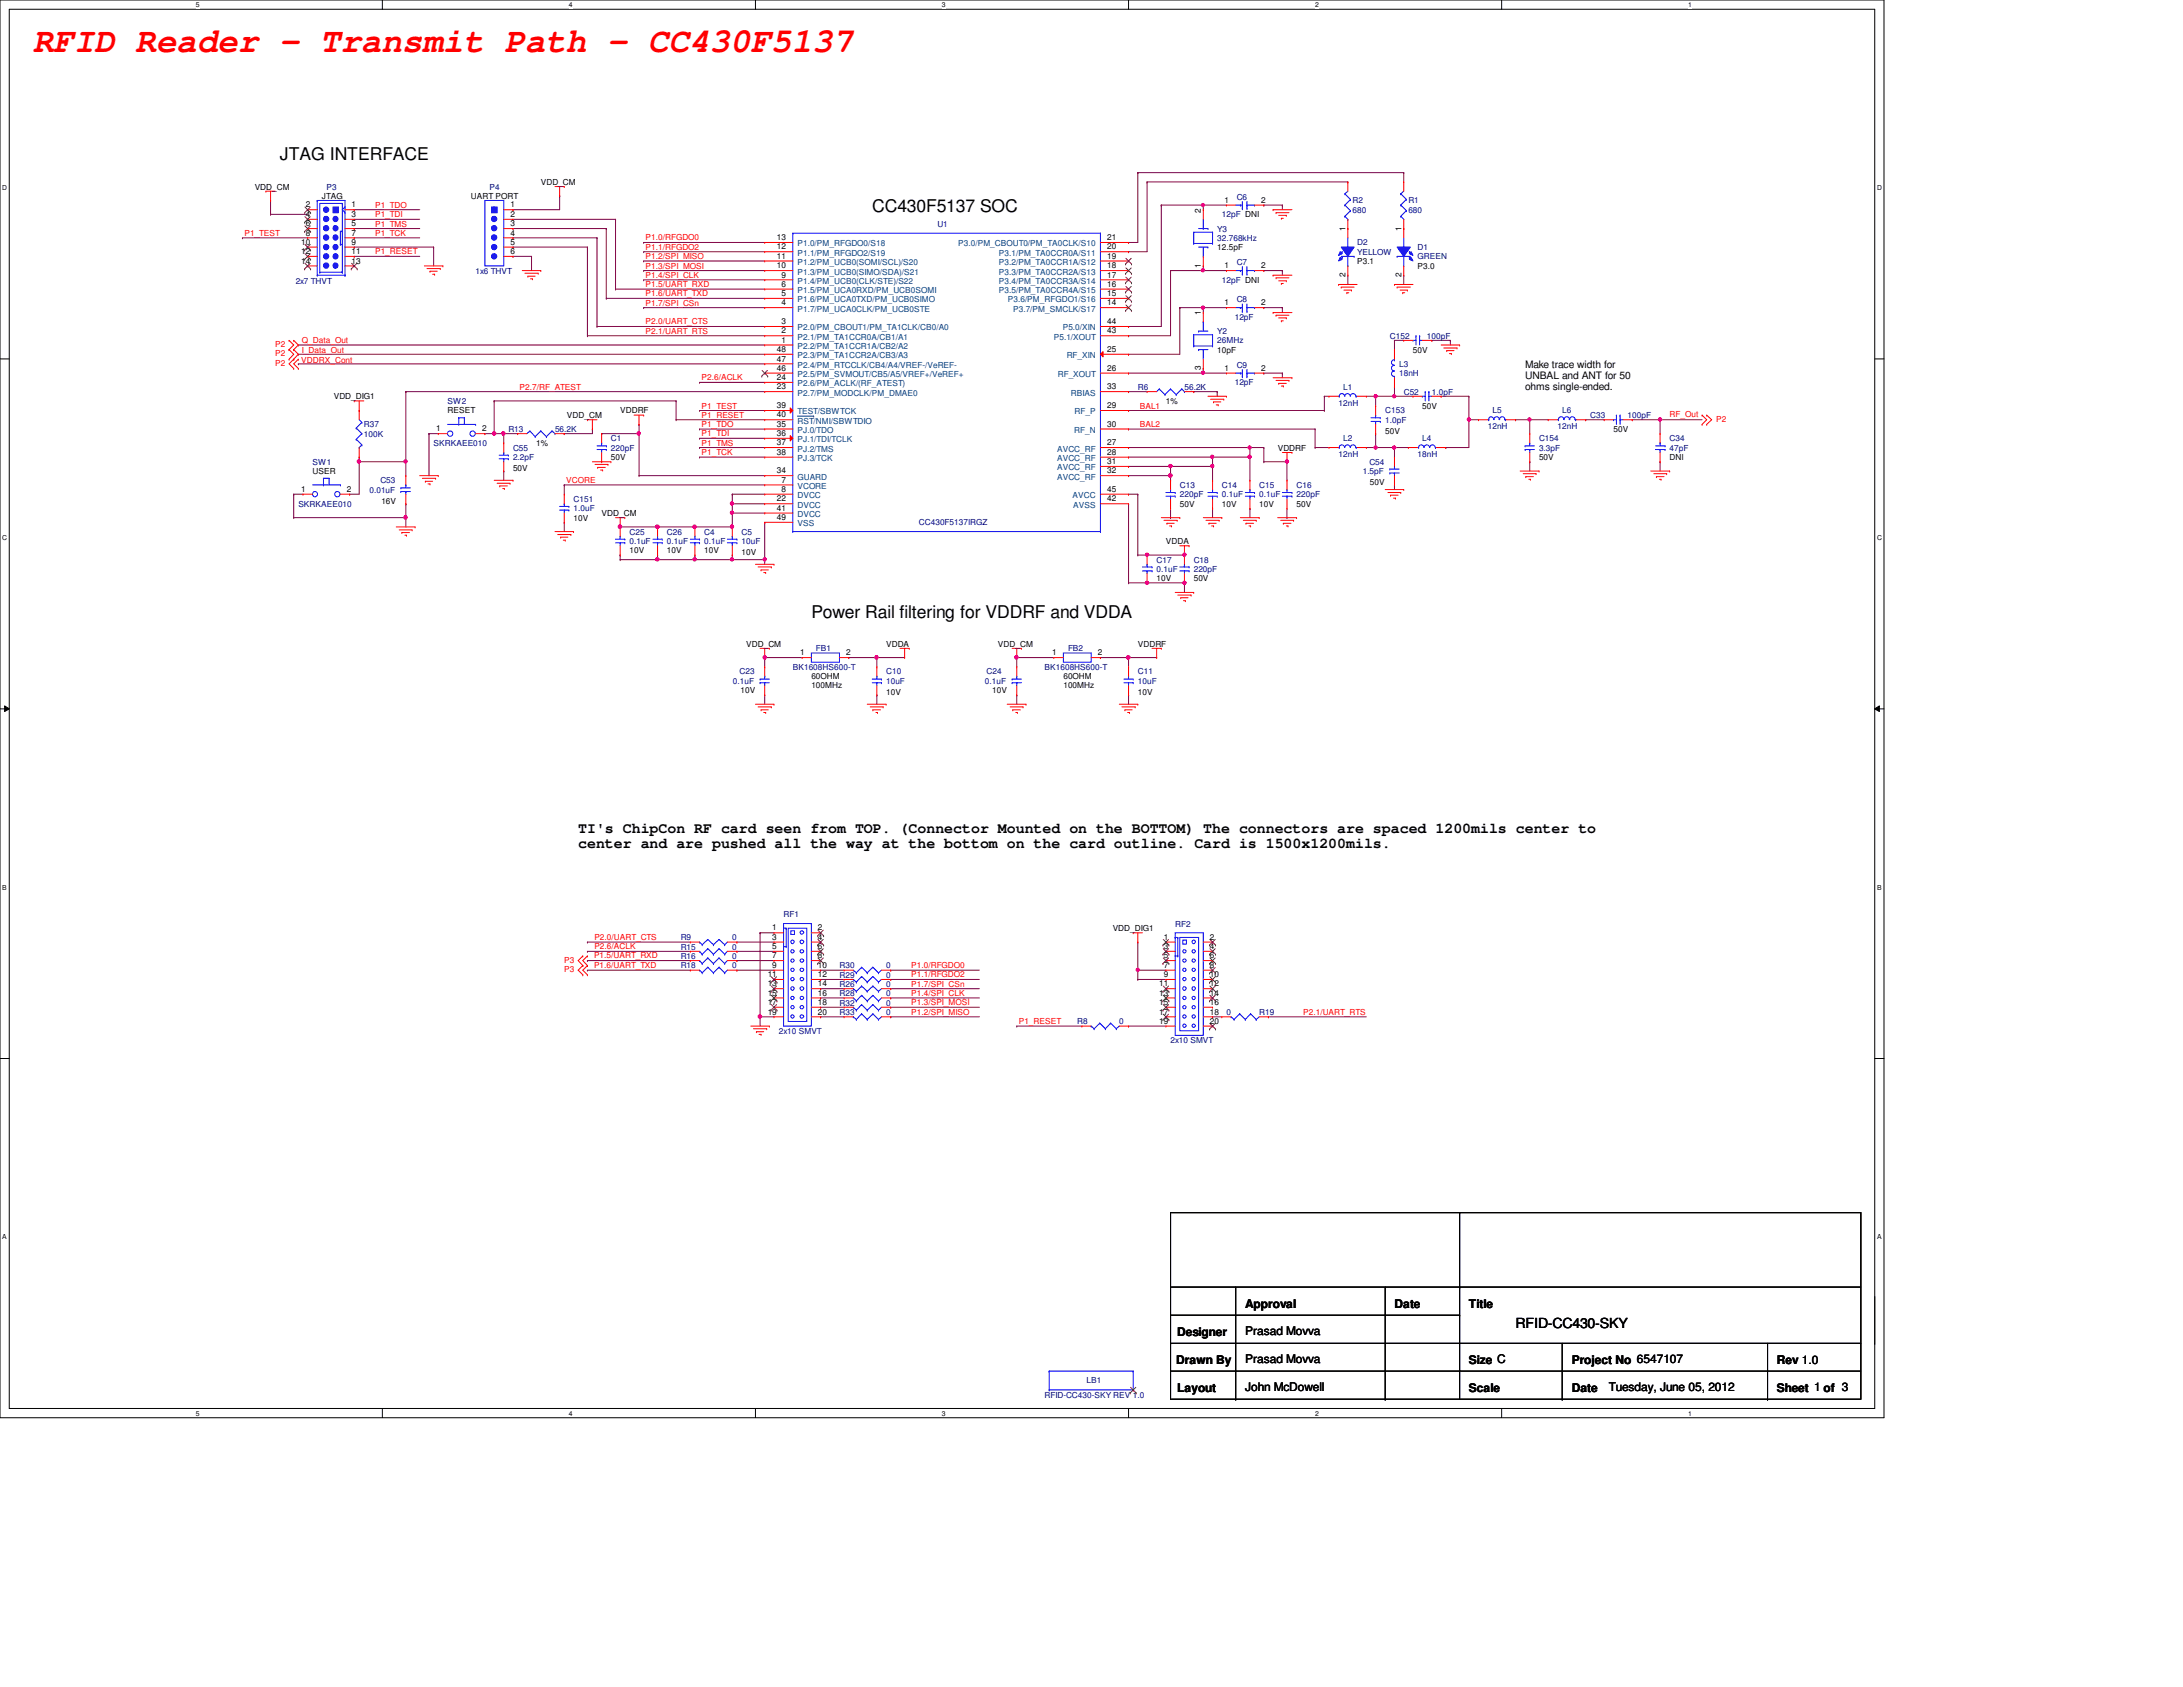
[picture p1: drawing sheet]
<svg xmlns="http://www.w3.org/2000/svg" width="279mm" height="216mm" viewBox="0 0 279 216" stroke-linecap="round" stroke-linejoin="round" font-family="sans-serif">
<defs><g id="words">
<text font-size="4.4" fill="#f00" x="4.2" y="6.6">RFID Reader - Transmit Path - CC430F5137</text>
<g font-size="2.2">
<text x="35.8" y="20.5">JTAG INTERFACE</text>
<text x="111.6" y="27.1">CC430F5137 SOC</text>
<text x="103.8" y="79">Power Rail filtering for VDDRF and VDDA</text>
</g>
<g font-size="1.9">
<text x="74" y="106.6">TI's ChipCon RF card seen from TOP. (Connector Mounted on the BOTTOM) The connectors are spaced 1200mils center to</text>
<text x="74" y="108.5">center and are pushed all the way at the bottom on the card outline. Card is 1500x1200mils.</text>
</g>
<text font-size="1.8" x="194" y="169.9">RFID-CC430-SKY</text>
<g font-size="1.5">
<text x="159.4" y="167.4">Approval</text>
<text x="178.5" y="167.4">Date</text>
<text x="188" y="167.4">Title</text>
<text x="150.7" y="170.9">Designer</text>
<text x="159.4" y="170.9">Prasad Movva</text>
<text x="150.5" y="174.5">Drawn By</text>
<text x="150.7" y="178.1">Layout</text>
<text x="159.4" y="174.5">Prasad Movva</text>
<text x="159.4" y="178.1">John McDowell</text>
<text x="188" y="174.5">Size C</text>
<text x="188" y="178.1">Scale</text>
<text x="201.2" y="174.5">Project No 6547107</text>
<text x="201.2" y="178.1">Date</text>
<text x="205.9" y="178.1">Tuesday, June 05, 2012</text>
<text x="227.4" y="178.1">Sheet 1 of 3</text>
<text x="227.4" y="174.5">Rev 1.0</text>
</g>
<g font-size="1.3">
<text x="195.2" y="47.2">Make trace width for</text>
<text x="195.2" y="48.5">UNBAL and ANT for 50</text>
<text x="195.2" y="49.9">ohms single-ended.</text>
</g>
<g font-size="1.1">
<text x="69.2" y="23.7">VDD_CM</text>
<text x="32.6" y="24.3">VDD_CM</text>
<text x="39.2" y="26.5">2</text>
<text x="39.2" y="27.8">4</text>
<text x="39.2" y="29">6</text>
<text x="41.2" y="25.4">JTAG</text>
<text x="45" y="26.5">1</text>
<text x="45" y="27.8">3</text>
<text x="45" y="29">5</text>
<text x="60.3" y="25.4">UART PORT</text>
<text x="65.3" y="26.5">1</text>
<text x="65.3" y="27.8">2</text>
<text x="65.3" y="29">3</text>
<text x="153.7" y="27.2" transform="rotate(-90 153.7 27.2)">2</text>
<text x="156.7" y="26">1</text>
<text x="161.4" y="26">2</text>
<text x="172.2" y="29.6" transform="rotate(-90 172.2 29.6)">1</text>
<text x="179.4" y="29.6" transform="rotate(-90 179.4 29.6)">1</text>
<text x="38.6" y="31.3">10</text>
<text x="38.6" y="32.5">12</text>
<text x="38.6" y="33.7">14</text>
<text x="39.2" y="30.1">8</text>
<text x="45" y="30.1">7</text>
<text x="45" y="31.3">9</text>
<text x="45" y="32.5">11</text>
<text x="45" y="33.7">13</text>
<text x="65.3" y="30.1">4</text>
<text x="65.3" y="31.3">5</text>
<text x="65.3" y="32.5">6</text>
<text x="99.4" y="34.3">10</text>
<text x="99.4" y="33.1">11</text>
<text x="99.4" y="31.9">12</text>
<text x="99.4" y="30.7">13</text>
<text x="100" y="35.5">9</text>
<text x="141.7" y="30.7">21</text>
<text x="141.7" y="31.9">20</text>
<text x="141.7" y="33.1">19</text>
<text x="141.7" y="34.3">18</text>
<text x="141.7" y="35.5">17</text>
<text x="153.7" y="34.2" transform="rotate(-90 153.7 34.2)">1</text>
<text x="155.8" y="32">12.5pF</text>
<text x="156.7" y="34.3">1</text>
<text x="161.4" y="34.3">2</text>
<text x="172.2" y="35.5" transform="rotate(-90 172.2 35.5)">2</text>
<text x="173.7" y="33.8">P3.1</text>
<text x="179.4" y="35.5" transform="rotate(-90 179.4 35.5)">2</text>
<text x="181.4" y="34.4">P3.0</text>
<text x="100" y="41.5">3</text>
<text x="100" y="37.9">5</text>
<text x="100" y="36.7">6</text>
<text x="100" y="39.1">4</text>
<text x="141.7" y="41.5">44</text>
<text x="141.7" y="36.7">16</text>
<text x="141.7" y="37.9">15</text>
<text x="141.7" y="39.1">14</text>
<text x="153.7" y="40.3" transform="rotate(-90 153.7 40.3)">1</text>
<text x="156.7" y="39.1">1</text>
<text x="161.4" y="39.1">2</text>
<text x="99.4" y="45">48</text>
<text x="99.4" y="46.3">47</text>
<text x="99.4" y="47.5">46</text>
<text x="100" y="43.9">1</text>
<text x="100" y="42.7">2</text>
<text x="141.7" y="42.7">43</text>
<text x="141.7" y="45">25</text>
<text x="141.7" y="47.5">26</text>
<text x="153.7" y="47.4" transform="rotate(-90 153.7 47.4)">3</text>
<text x="155.8" y="45.1">10pF</text>
<text x="156.7" y="47.5">1</text>
<text x="161.4" y="47.5">2</text>
<text x="180.8" y="45.1">50V</text>
<text x="42.7" y="51.1">VDD_DIG1</text>
<text x="57.3" y="52.9">RESET</text>
<text x="72.6" y="53.5">VDD_CM</text>
<text x="79.4" y="52.9">VDDRF</text>
<text x="99.4" y="53.4">40</text>
<text x="99.4" y="52.2">39</text>
<text x="99.4" y="48.6">24</text>
<text x="99.4" y="49.8">23</text>
<text x="141.7" y="52.2">29</text>
<text x="141.7" y="49.8">33</text>
<text x="149.2" y="51.7">1%</text>
<text x="182" y="52.3">50V</text>
<text x="55.8" y="55.2">1</text>
<text x="61.7" y="55.2">2</text>
<text x="68.6" y="57.1">1%</text>
<text x="78.2" y="58.9">50V</text>
<text x="99.4" y="58.2">38</text>
<text x="99.4" y="57">37</text>
<text x="99.4" y="55.8">36</text>
<text x="99.4" y="54.6">35</text>
<text x="141.7" y="54.6">30</text>
<text x="141.7" y="57">27</text>
<text x="141.7" y="58.2">28</text>
<text x="141.7" y="59.4">31</text>
<text x="163.5" y="57.7">VDDRF</text>
<text x="177.3" y="55.5">50V</text>
<text x="197" y="58.9">50V</text>
<text x="206.5" y="55.3">50V</text>
<text x="213.7" y="58.9">DNI</text>
<text x="38.6" y="62.9">1</text>
<text x="40" y="60.7">USER</text>
<text x="44.4" y="62.9">2</text>
<text x="48.8" y="64.5">16V</text>
<text x="65.7" y="60.3">50V</text>
<text x="99.4" y="65.4">41</text>
<text x="99.4" y="64.2">22</text>
<text x="99.4" y="60.6">34</text>
<text x="100" y="61.8">7</text>
<text x="100" y="62.9">8</text>
<text x="141.7" y="62.9">45</text>
<text x="141.7" y="64.2">42</text>
<text x="141.7" y="60.6">32</text>
<text x="151" y="64.9">50V</text>
<text x="156.4" y="64.9">10V</text>
<text x="161.2" y="64.9">10V</text>
<text x="165.9" y="64.9">50V</text>
<text x="175.3" y="62.1">50V</text>
<text x="73.4" y="66.6">10V</text>
<text x="77" y="66">VDD_CM</text>
<text x="80.6" y="70.8">10V</text>
<text x="85.3" y="70.8">10V</text>
<text x="90.1" y="70.8">10V</text>
<text x="94.9" y="71">10V</text>
<text x="99.4" y="66.5">49</text>
<text x="149.2" y="69.6">VDDA</text>
<text x="148" y="74.4">10V</text>
<text x="152.8" y="74.4">50V</text>
<text x="95.5" y="82.8">VDD_CM</text>
<text x="102.4" y="83.9">1</text>
<text x="108.3" y="83.9">2</text>
<text x="113.4" y="82.8">VDDA</text>
<text x="127.7" y="82.8">VDD_CM</text>
<text x="134.7" y="83.9">1</text>
<text x="140.5" y="83.9">2</text>
<text x="145.6" y="82.8">VDDRF</text>
<text x="94.8" y="88.7">10V</text>
<text x="103.8" y="86.9">60OHM</text>
<text x="103.8" y="88.1">100MHz</text>
<text x="113.4" y="88.9">10V</text>
<text x="127" y="88.7">10V</text>
<text x="136.1" y="86.9">60OHM</text>
<text x="136.1" y="88.1">100MHz</text>
<text x="145.6" y="88.9">10V</text>
<text x="98.8" y="119.1">1</text>
<text x="104.7" y="119.1">2</text>
<text x="142.4" y="119.2">VDD_DIG1</text>
<text x="98.3" y="125.1">11</text>
<text x="98.8" y="123.9">9</text>
<text x="98.8" y="122.6">7</text>
<text x="98.8" y="121.5">5</text>
<text x="98.8" y="120.3">3</text>
<text x="104.7" y="125.1">12</text>
<text x="104.7" y="123.9">10</text>
<text x="104.7" y="122.6">8</text>
<text x="104.7" y="121.5">6</text>
<text x="104.7" y="120.3">4</text>
<text x="149" y="125.1">9</text>
<text x="149" y="123.9">7</text>
<text x="149" y="122.6">5</text>
<text x="149" y="121.5">3</text>
<text x="149" y="120.3">1</text>
<text x="154.9" y="125.1">10</text>
<text x="154.9" y="123.9">8</text>
<text x="154.9" y="122.6">6</text>
<text x="154.9" y="121.5">4</text>
<text x="154.9" y="120.3">2</text>
<text x="98.3" y="129.8">19</text>
<text x="98.3" y="128.6">17</text>
<text x="98.3" y="127.4">15</text>
<text x="98.3" y="126.2">13</text>
<text x="104.7" y="129.8">20</text>
<text x="104.7" y="128.6">18</text>
<text x="104.7" y="127.4">16</text>
<text x="104.7" y="126.2">14</text>
<text x="148.4" y="131">19</text>
<text x="148.4" y="129.8">17</text>
<text x="148.4" y="128.6">15</text>
<text x="148.4" y="127.4">13</text>
<text x="148.4" y="126.2">11</text>
<text x="154.9" y="131">20</text>
<text x="154.9" y="129.8">18</text>
<text x="154.9" y="128.6">16</text>
<text x="154.9" y="127.4">14</text>
<text x="154.9" y="126.2">12</text>
</g>
<g font-size="1.1" fill="#000080">
<text x="41.8" y="24.3">P3</text>
<text x="62.7" y="24.3">P4</text>
<text x="120" y="29">U1</text>
<text x="155.8" y="29.6">Y3</text>
<text x="156.4" y="27.8">12pF DNI</text>
<text x="158.3" y="25.6">C6</text>
<text x="173.1" y="26">R2</text>
<text x="173.1" y="27.2">680</text>
<text x="180.3" y="26">R1</text>
<text x="180.3" y="27.2">680</text>
<text x="60.9" y="35">1x6 THVT</text>
<text x="155.8" y="30.8">32.768kHz</text>
<text x="158.3" y="33.9">C7</text>
<text x="173.7" y="31.4">D2</text>
<text x="173.7" y="32.6">YELLOW</text>
<text x="181.4" y="32">D1</text>
<text x="181.4" y="33.2">GREEN</text>
<text x="37.8" y="36.3">2x7 THVT</text>
<text x="156.4" y="36.2">12pF DNI</text>
<text x="158" y="41">12pF</text>
<text x="158.3" y="38.7">C8</text>
<text x="155.8" y="42.8">Y2</text>
<text x="155.8" y="43.9">26MHz</text>
<text x="158.3" y="47">C9</text>
<text x="177.9" y="43.3">C152</text>
<text x="179.1" y="46.9">L3</text>
<text x="182.6" y="43.3">100pF</text>
<text x="57.3" y="51.7">SW2</text>
<text x="145.6" y="49.9">R6</text>
<text x="151.6" y="49.9">56.2K</text>
<text x="158" y="49.3">12pF</text>
<text x="171.3" y="51.9">12nH</text>
<text x="171.9" y="49.9">L1</text>
<text x="177.3" y="52.9">C153</text>
<text x="179.1" y="48.1">18nH</text>
<text x="179.7" y="50.5">C52</text>
<text x="183.3" y="50.5">1.0pF</text>
<text x="191" y="52.9">L5</text>
<text x="199.9" y="52.9">L6</text>
<text x="203.5" y="53.5">C33</text>
<text x="208.3" y="53.5">100pF</text>
<text x="40" y="59.5">SW1</text>
<text x="46.6" y="54.7">R37</text>
<text x="46.6" y="55.9">100K</text>
<text x="55.5" y="57.1">SKRKAEE010</text>
<text x="65.1" y="55.3">R13</text>
<text x="65.7" y="57.7">C55</text>
<text x="65.7" y="58.9">2.2pF</text>
<text x="71" y="55.3">56.2K</text>
<text x="78.2" y="56.5">C1</text>
<text x="78.2" y="57.7">220pF</text>
<text x="171.3" y="58.5">12nH</text>
<text x="171.9" y="56.5">L2</text>
<text x="175.3" y="59.5">C54</text>
<text x="177.3" y="54.1">1.0pF</text>
<text x="181.4" y="58.5">18nH</text>
<text x="182" y="56.5">L4</text>
<text x="190.4" y="54.9">12nH</text>
<text x="197" y="56.5">C154</text>
<text x="197" y="57.7">3.3pF</text>
<text x="199.3" y="54.9">12nH</text>
<text x="213.7" y="56.5">C34</text>
<text x="213.7" y="57.7">47pF</text>
<text x="38.2" y="64.9">SKRKAEE010</text>
<text x="47.3" y="63">0.01uF</text>
<text x="48.7" y="61.8">C53</text>
<text x="73.4" y="64.2">C151</text>
<text x="73.4" y="65.4">1.0uF</text>
<text x="151" y="62.4">C13</text>
<text x="151" y="63.6">220pF</text>
<text x="156.4" y="62.4">C14</text>
<text x="156.4" y="63.6">0.1uF</text>
<text x="161.2" y="62.4">C15</text>
<text x="161.2" y="63.6">0.1uF</text>
<text x="165.9" y="62.4">C16</text>
<text x="165.9" y="63.6">220pF</text>
<text x="174.4" y="60.7">1.5pF</text>
<text x="80.6" y="68.4">C25</text>
<text x="80.6" y="69.6">0.1uF</text>
<text x="85.3" y="68.4">C26</text>
<text x="85.3" y="69.6">0.1uF</text>
<text x="90.1" y="68.4">C4</text>
<text x="90.1" y="69.6">0.1uF</text>
<text x="94.9" y="68.4">C5</text>
<text x="94.9" y="69.6">10uF</text>
<text x="117.6" y="67.2">CC430F5137IRGZ</text>
<text x="148" y="72">C17</text>
<text x="148" y="73.2">0.1uF</text>
<text x="152.8" y="72">C18</text>
<text x="152.8" y="73.2">220pF</text>
<text x="104.4" y="83.4">FB1</text>
<text x="136.7" y="83.4">FB2</text>
<text x="93.8" y="87.5">0.1uF</text>
<text x="94.7" y="86.3">C23</text>
<text x="101.5" y="85.7">BK1608HS600-T</text>
<text x="113.4" y="86.3">C10</text>
<text x="113.4" y="87.5">10uF</text>
<text x="126.1" y="87.5">0.1uF</text>
<text x="126.3" y="86.3">C24</text>
<text x="133.7" y="85.7">BK1608HS600-T</text>
<text x="145.6" y="86.3">C11</text>
<text x="145.6" y="87.5">10uF</text>
<text x="100.3" y="117.3">RF1</text>
<text x="150.4" y="118.6">RF2</text>
<text x="87.1" y="120.4">R9</text>
<text x="87.1" y="121.5">R15</text>
<text x="87.1" y="122.7">R16</text>
<text x="87.1" y="123.9">R18</text>
<text x="93.7" y="120.4">0</text>
<text x="93.7" y="121.5">0</text>
<text x="93.7" y="122.7">0</text>
<text x="93.7" y="123.9">0</text>
<text x="107.4" y="123.9">R30</text>
<text x="107.4" y="125.1">R29</text>
<text x="113.4" y="123.9">0</text>
<text x="113.4" y="125.1">0</text>
<text x="107.4" y="127.5">R28</text>
<text x="107.4" y="129.9">R33</text>
<text x="107.4" y="128.7">R32</text>
<text x="107.4" y="126.3">R26</text>
<text x="113.4" y="127.5">0</text>
<text x="113.4" y="129.9">0</text>
<text x="113.4" y="128.7">0</text>
<text x="113.4" y="126.3">0</text>
<text x="137.9" y="131.1">R8</text>
<text x="143.3" y="131.1">0</text>
<text x="157" y="129.9">0</text>
<text x="161.2" y="129.9">R19</text>
<text x="99.7" y="132.3">2x10 SMVT</text>
<text x="149.8" y="133.5">2x10 SMVT</text>
<text x="133.7" y="178.9">RFID-CC430-SKY REV 1.0</text>
<text x="139.1" y="177">LB1</text>
</g>
<g font-size="1.1" fill="#f00">
<text x="48" y="27.8">P1_TDI</text>
<text x="48" y="26.6">P1_TDO</text>
<text x="48" y="29">P1_TMS</text>
<text x="31.3" y="30.2">P1_TEST</text>
<text x="48" y="32.6">P1_RESET</text>
<text x="48" y="30.2">P1_TCK</text>
<text x="82.6" y="34.4">P1.3/SPI_MOSI</text>
<text x="82.6" y="33.1">P1.2/SPI_MISO</text>
<text x="82.6" y="35.6">P1.4/SPI_CLK</text>
<text x="82.6" y="30.8">P1.0/RFGDO0</text>
<text x="82.6" y="32">P1.1/RFGDO2</text>
<text x="82.6" y="41.5">P2.0/UART_CTS</text>
<text x="82.6" y="39.1">P1.7/SPI_CSn</text>
<text x="82.6" y="36.7">P1.5/UART_RXD</text>
<text x="82.6" y="37.9">P1.6/UART_TXD</text>
<text x="35.2" y="44.4">P2</text>
<text x="35.2" y="45.6">P2</text>
<text x="35.2" y="46.8">P2</text>
<text x="38.6" y="46.4">VDDRX_Cont</text>
<text x="38.7" y="43.9">Q_Data_Out</text>
<text x="38.7" y="45.1">I_Data_Out</text>
<text x="82.6" y="42.7">P2.1/UART_RTS</text>
<text x="66.5" y="49.9">P2.7/RF_ATEST</text>
<text x="89.8" y="53.5">P1_RESET</text>
<text x="89.8" y="52.3">P1_TEST</text>
<text x="89.8" y="48.7">P2.6/ACLK</text>
<text x="145.9" y="52.3">BAL1</text>
<text x="213.7" y="53.4">RF_Out</text>
<text x="219.7" y="54">P2</text>
<text x="89.8" y="55.8">P1_TDI</text>
<text x="89.8" y="54.7">P1_TDO</text>
<text x="89.8" y="58.3">P1_TCK</text>
<text x="89.8" y="57">P1_TMS</text>
<text x="145.9" y="54.7">BAL2</text>
<text x="72.5" y="61.8">VCORE</text>
<text x="72.2" y="124.4">P3</text>
<text x="72.2" y="123.2">P3</text>
<text x="76" y="123.8">P1.6/UART_TXD</text>
<text x="76" y="122.6">P1.5/UART_RXD</text>
<text x="76.1" y="120.3">P2.0/UART_CTS</text>
<text x="76.1" y="121.5">P2.6/ACLK</text>
<text x="116.6" y="123.9">P1.0/RFGDO0</text>
<text x="116.6" y="125.1">P1.1/RFGDO2</text>
<text x="116.6" y="127.5">P1.4/SPI_CLK</text>
<text x="116.6" y="129.9">P1.2/SPI_MISO</text>
<text x="116.6" y="128.7">P1.3/SPI_MOSI</text>
<text x="116.6" y="126.3">P1.7/SPI_CSn</text>
<text x="130.4" y="131.1">P1_RESET</text>
<text x="166.8" y="129.9">P2.1/UART_RTS</text>
</g>
<g font-size="1.1" fill="#004080">
<text x="102.1" y="35.1">P1.3/PM_UCB0(SIMO/SDA)/S21</text>
<text x="102.1" y="33.9">P1.2/PM_UCB0(SOMI/SCL)/S20</text>
<text x="102.1" y="32.7">P1.1/PM_RFGDO2/S19</text>
<text x="102.1" y="31.5">P1.0/PM_RFGDO0/S18</text>
<text x="122.6" y="31.5">P3.0/PM_CBOUT0/PM_TA0CLK/S10</text>
<text x="127.8" y="32.7">P3.1/PM_TA0CCR0A/S11</text>
<text x="127.8" y="33.9">P3.2/PM_TA0CCR1A/S12</text>
<text x="127.8" y="35.1">P3.3/PM_TA0CCR2A/S13</text>
<text x="102.1" y="38.7">P1.6/PM_UCA0TXD/PM_UCB0SIMO</text>
<text x="102.1" y="37.5">P1.5/PM_UCA0RXD/PM_UCB0SOMI</text>
<text x="102.1" y="36.3">P1.4/PM_UCB0(CLK/STE)/S22</text>
<text x="102.1" y="39.9">P1.7/PM_UCA0CLK/PM_UCB0STE</text>
<text x="127.8" y="36.3">P3.4/PM_TA0CCR3A/S14</text>
<text x="127.8" y="37.5">P3.5/PM_TA0CCR4A/S15</text>
<text x="129" y="38.7">P3.6/PM_RFGDO1/S16</text>
<text x="129.7" y="39.9">P3.7/PM_SMCLK/S17</text>
<text x="102.1" y="42.3">P2.0/PM_CBOUT1/PM_TA1CLK/CB0/A0</text>
<text x="102.1" y="44.7">P2.2/PM_TA1CCR1A/CB2/A2</text>
<text x="102.1" y="43.5">P2.1/PM_TA1CCR0A/CB1/A1</text>
<text x="102.1" y="45.8">P2.3/PM_TA1CCR2A/CB3/A3</text>
<text x="102.1" y="47.1">P2.4/PM_RTCCLK/CB4/A4/VREF-/VeREF-</text>
<text x="134.9" y="43.5">P5.1/XOUT</text>
<text x="136" y="42.3">P5.0/XIN</text>
<text x="136.5" y="45.8">RF_XIN</text>
<text x="102.1" y="48.3">P2.5/PM_SVMOUT/CB5/A5/VREF+/VeREF+</text>
<text x="102.1" y="53">TEST/SBWTCK</text>
<text x="102.1" y="49.4">P2.6/PM_ACLK/(RF_ATEST)</text>
<text x="102.1" y="50.6">P2.7/PM_MODCLK/PM_DMAE0</text>
<text x="135.4" y="48.3">RF_XOUT</text>
<text x="137.1" y="50.6">RBIAS</text>
<text x="137.5" y="53">RF_P</text>
<text x="102.1" y="54.2">RST/NMI/SBWTDIO</text>
<text x="102.1" y="59">PJ.3/TCK</text>
<text x="102.1" y="57.8">PJ.2/TMS</text>
<text x="102.1" y="56.6">PJ.1/TDI/TCLK</text>
<text x="102.1" y="55.4">PJ.0/TDO</text>
<text x="135.3" y="57.8">AVCC_RF</text>
<text x="135.3" y="59">AVCC_RF</text>
<text x="137.5" y="55.4">RF_N</text>
<text x="102.1" y="65">DVCC</text>
<text x="102.1" y="62.6">VCORE</text>
<text x="102.1" y="63.8">DVCC</text>
<text x="102.1" y="61.4">GUARD</text>
<text x="135.3" y="60.2">AVCC_RF</text>
<text x="135.3" y="61.4">AVCC_RF</text>
<text x="137.3" y="63.8">AVCC</text>
<text x="137.4" y="65">AVSS</text>
<text x="102.1" y="66.2">DVCC</text>
<text x="102.1" y="67.4">VSS</text>
</g>
<g font-size=".9">
<text x="25.1" y=".9">5</text>
<text x="72.8" y=".9">4</text>
<text x="120.6" y=".9">3</text>
<text x="168.3" y=".9">2</text>
<text x="216.1" y=".9">1</text>
<text x=".3" y="24.3">D</text>
<text x="240.2" y="24.3">D</text>
<text x=".3" y="69.1">C</text>
<text x="240.2" y="69.1">C</text>
<text x=".3" y="113.9">B</text>
<text x="240.2" y="113.9">B</text>
<text x=".3" y="158.6">A</text>
<text x="240.2" y="158.6">A</text>
<text x="25.1" y="181.2">5</text>
<text x="72.8" y="181.2">4</text>
<text x="120.6" y="181.2">3</text>
<text x="168.3" y="181.2">2</text>
<text x="216.1" y="181.2">1</text>
</g>
</g></defs>
<path d="M0 0h241.1v181.4h-241.1zM1.2 1.2h238.7v179.1h-238.7z" fill="none" stroke="#000" stroke-width=".13"/>
<g fill="#fff">
<path d="M25.1 .1h.4v1h-.4z"/>
<path d="M25.1 180.4h.4v1h-.4z"/>
</g>
<path d="M48.9 0v1.2M48.9 180.3v1.1" fill="none" stroke="#000" stroke-width=".13"/>
<g fill="#fff">
<path d="M72.8 .1h.5v1h-.5z"/>
<path d="M72.8 180.4h.5v1h-.5z"/>
</g>
<path d="M96.7 0v1.2M96.7 180.3v1.1" fill="none" stroke="#000" stroke-width=".13"/>
<g fill="#fff">
<path d="M120.6 .1h.4v1h-.4z"/>
<path d="M120.6 180.4h.4v1h-.4z"/>
</g>
<path d="M144.4 0v1.2M144.4 180.3v1.1" fill="none" stroke="#000" stroke-width=".13"/>
<g fill="#fff">
<path d="M168.3 .1h.5v1h-.5z"/>
<path d="M168.3 180.4h.5v1h-.5z"/>
</g>
<path d="M192.2 0v1.2M192.2 180.3v1.1" fill="none" stroke="#000" stroke-width=".13"/>
<g fill="#fff">
<path d="M216.1 .1h.4v1h-.4z"/>
<path d="M216.1 180.4h.4v1h-.4z"/>
<path d="M.3 23.5h.6v1h-.6z"/>
<path d="M240.2 23.5h.6v1h-.6z"/>
<path d="M.3 68.3h.6v1h-.6z"/>
<path d="M240.2 68.3h.6v1h-.6z"/>
</g>
<path d="M0 45.9h1.2M239.9 45.9h1.2" fill="none" stroke="#000" stroke-width=".13"/>
<g fill="#fff">
<path d="M.3 113.1h.5v.9h-.5z"/>
<path d="M240.2 113.1h.6v.9h-.6z"/>
</g>
<path d="M0 90.7h1.2M.6 90.3l.6 .4-.6 .4zM239.9 90.7l.6-.4v.8zM239.9 90.7h1.2" fill="none" stroke="#000" stroke-width=".13"/>
<path d="M.6 90.3l.6 .4-.6 .4zM239.9 90.7l.6-.4v.8z" fill="#000"/>
<g fill="#fff">
<path d="M.3 157.8h.5v1h-.5z"/>
<path d="M240.2 157.8h.6v1h-.6z"/>
</g>
<path d="M0 135.5h1.2M239.9 135.5h1.2M239.9 171.9h.1M239.9 165.9v6" fill="none" stroke="#000" stroke-width=".13"/>
<path d="M94.3 121.8h.1M94.3 121.8h4.8M97.3 130.1h.1M97.3 130.1v1.2M145.6 124.2h.1M145.6 124.2v1.1" fill="none" stroke="#800040" stroke-width=".13"/>
<path d="M145.5 124h.3v.1v.2h-.2h-.1z" fill-rule="evenodd" fill="#f0f"/>
<path d="M145.5 124h.3v.1v.2h-.2h-.1z" fill="none" stroke="#f0f" stroke-width=".13"/>
<path d="M97.3 119.4h.1M97.3 119.4h1.8M94.3 120.6h.1M94.3 124.2h.1M94.3 122.9h.1M94.3 120.6h4.8M94.3 124.2h4.8M94.3 122.9h4.8M97.3 130.1h.1M97.3 130.1h1.8" fill="none" stroke="#800040" stroke-width=".13"/>
<path d="M97.1 129.9h.3l.1 .2-.1 .1-.2 .1-.1-.1z" fill-rule="evenodd" fill="#f0f"/>
<path d="M97.1 129.9h.3l.1 .2-.1 .1-.2 .1-.1-.1z" fill="none" stroke="#f0f" stroke-width=".13"/>
<g fill="none" stroke="#800040" stroke-width=".13">
<path d="M65.7 26.8h.1M71.6 25.1h.1M71.6 25.1v1.7h-5.9M89.5 56.1h.1M89.5 54.9h.1M89.5 56.1h8.4M89.5 54.9h8.4M160 57.3h.1M160 57.3h1.8M93.7 63.2h.1M93.7 63.2h4.2M75.2 122.9h.1"/>
<path d="M75.2 124.2h.1M75.2 120.6h.1M75.2 124.2h13.1M75.2 122.9h13.1M75.2 120.6h13.1M105 127.7h.1M105 126.5h.1M105 124.2h.1M105 125.3h.1M105 128.9h.1M105 130.1h.1M105 124.2h3"/>
<path d="M105 125.3h3M105 130.1h3M105 127.7h3M105 126.5h3M105 128.9h3M114 127.7h.1M114 130.1h.1M114 128.9h.1M114 124.2h.1M114 125.3h.1M114 124.2h11.3M114 125.3h11.3"/>
<path d="M114 130.1h11.3M114 127.7h11.3M114 128.9h11.3M130.1 131.3h.1M130.1 131.3h8.4M144.4 131.3h.1M144.4 131.3h4.8M145.6 124.2h.1M145.6 125.3h.1M145.6 120.6h.1M145.6 124.2h3.6M145.6 125.3h3.6"/>
<path d="M145.6 120.6v3.6M155.2 130.1h.1M155.2 130.1h1.2"/>
</g>
<path d="M159.8 57.1h.3v.2v.1l-.2 .1-.1-.1z" fill-rule="evenodd" fill="#f0f"/>
<path d="M159.8 57.1h.3v.2v.1l-.2 .1-.1-.1z" fill="none" stroke="#f0f" stroke-width=".13"/>
<g fill="none" stroke="#800040" stroke-width=".13">
<path d="M161.8 26.2h.1M161.8 39.4h.1M161.8 26.2h2.3M161.8 39.4h2.3M63.2 51.3h.1M63.2 51.3h23.3M86.5 53.7h.1M86.5 53.7h11.4M89.5 52.5h.1M89.5 52.5h8.4M161.8 47.8h.1M161.8 47.8h2.3"/>
<path d="M164.1 47.8h.1M164.1 47.8v.5M81.8 60.9h.1M81.8 60.9h16.1M146.8 74.6h.1M146.8 74.6h4.8"/>
</g>
<path d="M151.4 74.4h.3l.1 .2-.1 .1-.1 .1-.2-.1z" fill-rule="evenodd" fill="#f0f"/>
<path d="M151.4 74.4h.3l.1 .2-.1 .1-.1 .1-.2-.1z" fill="none" stroke="#f0f" stroke-width=".13"/>
<path d="M146.7 74.4h.2l.1 .2-.1 .1-.1 .1-.1-.1z" fill-rule="evenodd" fill="#f0f"/>
<path d="M146.7 74.4h.2l.1 .2-.1 .1-.1 .1-.1-.1z" fill="none" stroke="#f0f" stroke-width=".13"/>
<g fill="none" stroke="#800040" stroke-width=".13">
<path d="M65.7 28.1h.1M65.7 28.1h13.1M151 39.4h.1M151 39.4h3M161.8 34.6h.1M161.8 34.6h2.3M164.1 34.6h.1M164.1 34.6v.6M75.2 43h.1M75.2 43h22.7M76.4 41.8h.1M76.4 41.8h21.5"/>
<path d="M89.5 48.9h.1M89.5 48.9h8.4M88.9 67.4h.1M88.9 67.4h4.8M151.6 74.6h.1M151.6 74.6v1.2"/>
</g>
<path d="M93.5 67.2h.3l.1 .2-.1 .2h-.1h-.2z" fill-rule="evenodd" fill="#f0f"/>
<path d="M93.5 67.2h.3l.1 .2-.1 .2h-.1h-.2z" fill="none" stroke="#f0f" stroke-width=".13"/>
<path d="M88.7 67.2h.3l.1 .2-.1 .2h-.1h-.2z" fill-rule="evenodd" fill="#f0f"/>
<path d="M88.7 67.2h.3l.1 .2-.1 .2h-.1h-.2z" fill="none" stroke="#f0f" stroke-width=".13"/>
<g fill="none" stroke="#800040" stroke-width=".13">
<path d="M148.6 26.2h.1M148.6 26.2v15.6M151 39.4h.1M151 39.4v5.9M152.8 50.1h.1M152.8 50.1h3M164.7 59.1h.1M164.7 59.1v2.4M144.4 64.5h.1M144.4 64.5v10.1M145.6 63.2h.1M145.6 63.2v7.8"/>
<path d="M146.8 71h.1M146.8 71h4.8"/>
</g>
<path d="M151.4 70.8h.3l.1 .2-.1 .1-.1 .1-.2-.1z" fill-rule="evenodd" fill="#f0f"/>
<path d="M151.4 70.8h.3l.1 .2-.1 .1-.1 .1-.2-.1z" fill="none" stroke="#f0f" stroke-width=".13"/>
<path d="M146.7 70.8h.2l.1 .2-.1 .1-.1 .1-.1-.1z" fill-rule="evenodd" fill="#f0f"/>
<path d="M146.7 70.8h.2l.1 .2-.1 .1-.1 .1-.1-.1z" fill="none" stroke="#f0f" stroke-width=".13"/>
<path d="M164.1 39.4h.1M164.1 39.4v.6M149.8 59.7h.1M149.8 59.7h5.4" fill="none" stroke="#800040" stroke-width=".13"/>
<path d="M155 59.5h.3l.1 .1-.1 .2-.1 .1-.2-.1z" fill-rule="evenodd" fill="#f0f"/>
<path d="M155 59.5h.3l.1 .1-.1 .2-.1 .1-.2-.1z" fill="none" stroke="#f0f" stroke-width=".13"/>
<path d="M149.6 59.5h.3l.1 .1-.1 .2-.1 .1-.2-.1z" fill-rule="evenodd" fill="#f0f"/>
<path d="M149.6 59.5h.3l.1 .1-.1 .2-.1 .1-.2-.1z" fill="none" stroke="#f0f" stroke-width=".13"/>
<path d="M149.8 34.6h.1M149.8 34.6v8.4M154 39.4h.1M154 39.4h3" fill="none" stroke="#800040" stroke-width=".13"/>
<path d="M153.8 39.2h.3l.1 .2-.1 .1-.1 .1-.2-.1z" fill-rule="evenodd" fill="#f0f"/>
<path d="M153.8 39.2h.3l.1 .2-.1 .1-.1 .1-.2-.1z" fill="none" stroke="#f0f" stroke-width=".13"/>
<path d="M154 26.2h.1M154 26.2h3M164.1 26.2h.1M164.1 26.2v.6M144.4 63.2h.1M144.4 63.2h1.2" fill="none" stroke="#800040" stroke-width=".13"/>
<path d="M153.8 26.1h.3l.1 .1-.1 .2-.1 .1-.2-.1z" fill-rule="evenodd" fill="#f0f"/>
<path d="M153.8 26.1h.3l.1 .1-.1 .2-.1 .1-.2-.1z" fill="none" stroke="#f0f" stroke-width=".13"/>
<path d="M144.4 45.3h.1M144.4 52.5h.1M144.4 45.3h6.6M144.4 52.5h25.1M161.8 59.1h.1M161.8 59.1h2.9" fill="none" stroke="#800040" stroke-width=".13"/>
<path d="M164.6 58.9h.3v.2v.1l-.2 .1-.1-.1z" fill-rule="evenodd" fill="#f0f"/>
<path d="M164.6 58.9h.3v.2v.1l-.2 .1-.1-.1z" fill="none" stroke="#f0f" stroke-width=".13"/>
<path d="M51.9 50.1h.1M51.9 50.1h46M144.4 43h.1M144.4 41.8h.1M144.4 54.9h.1M144.4 43h5.4M144.4 41.8h4.2M144.4 54.9h23.9M84.2 71.6h.1M84.2 71.6h4.7" fill="none" stroke="#800040" stroke-width=".13"/>
<path d="M88.7 71.4h.3l.1 .2-.1 .1-.1 .1-.2-.1z" fill-rule="evenodd" fill="#f0f"/>
<path d="M88.7 71.4h.3l.1 .2-.1 .1-.1 .1-.2-.1z" fill="none" stroke="#f0f" stroke-width=".13"/>
<path d="M84 71.4h.3l.1 .2-.1 .1-.2 .1-.1-.1z" fill-rule="evenodd" fill="#f0f"/>
<path d="M84 71.4h.3l.1 .2-.1 .1-.2 .1-.1-.1z" fill="none" stroke="#f0f" stroke-width=".13"/>
<path d="M93.7 71.6h.1M93.7 71.6h4.2" fill="none" stroke="#800040" stroke-width=".13"/>
<path d="M97.7 71.4h.3l.1 .2-.1 .1-.1 .1-.2-.1z" fill-rule="evenodd" fill="#f0f"/>
<path d="M97.7 71.4h.3l.1 .2-.1 .1-.1 .1-.2-.1z" fill="none" stroke="#f0f" stroke-width=".13"/>
<g fill="none" stroke="#800040" stroke-width=".13">
<path d="M82.4 34.6h.1M82.4 33.4h.1M82.4 39.4h.1M82.4 35.8h.1M82.4 34.6h15.5M82.4 33.4h15.5M82.4 39.4h15.5M82.4 35.8h15.5M179.7 22.1h.1M179.7 22.1v1.2M154 47.8h.1M154 47.8h3"/>
<path d="M97.9 71.6h.1M97.9 71.6v.6"/>
</g>
<path d="M153.8 47.6h.3l.1 .1-.1 .1-.1 .1-.2-.1z" fill-rule="evenodd" fill="#f0f"/>
<path d="M153.8 47.6h.3l.1 .1-.1 .1-.1 .1-.2-.1z" fill="none" stroke="#f0f" stroke-width=".13"/>
<path d="M82.4 31h.1M82.4 31h15.5M88.9 71.6h.1M88.9 71.6h4.8" fill="none" stroke="#800040" stroke-width=".13"/>
<path d="M93.5 71.4h.3l.1 .2-.1 .1-.1 .1-.2-.1z" fill-rule="evenodd" fill="#f0f"/>
<path d="M93.5 71.4h.3l.1 .2-.1 .1-.1 .1-.2-.1z" fill="none" stroke="#f0f" stroke-width=".13"/>
<path d="M212.5 53.7h.1M212.5 53.7h5.3" fill="none" stroke="#800040" stroke-width=".13"/>
<path d="M212.3 53.5h.3l.1 .2-.1 .1-.1 .1-.2-.1z" fill-rule="evenodd" fill="#f0f"/>
<path d="M212.3 53.5h.3l.1 .2-.1 .1-.1 .1-.2-.1z" fill="none" stroke="#f0f" stroke-width=".13"/>
<path d="M54.9 55.5h.1M54.9 55.5h1.2M54.9 55.5v5.4M63.2 51.3h.1M63.2 51.3v4.2M64.5 55.5h.1M64.5 55.5v1.2M64.5 55.5h1.8M212.5 53.7h.1M212.5 53.7v1.8" fill="none" stroke="#800040" stroke-width=".13"/>
<path d="M63.1 55.3h.3l.1 .2-.1 .1-.2 .1-.1-.1z" fill-rule="evenodd" fill="#f0f"/>
<path d="M63.1 55.3h.3l.1 .2-.1 .1-.2 .1-.1-.1z" fill="none" stroke="#f0f" stroke-width=".13"/>
<path d="M62.1 55.5h.1M62.1 55.5h2.4M63.2 55.5h.1" fill="none" stroke="#800040" stroke-width=".13"/>
<path d="M64.3 55.3h.3v.2v.1l-.2 .1-.1-.1z" fill-rule="evenodd" fill="#f0f"/>
<path d="M64.3 55.3h.3v.2v.1l-.2 .1-.1-.1z" fill="none" stroke="#f0f" stroke-width=".13"/>
<g fill="none" stroke="#800040" stroke-width=".13">
<path d="M82.4 32.2h.1M82.4 32.2h15.5M145.6 22.1h.1M145.6 22.1v8.9M146.8 23.3h.1M146.8 23.3v8.9M172.5 35.2h.1M172.5 35.2v1.2M86.5 51.3h.1M86.5 51.3v2.4M37.6 63.2h.1M37.6 63.2v3.1"/>
<path d="M64.5 60.3h.1M64.5 60.3v1.2M72.2 62.1h.1M72.2 62.1v1.1M72.2 62.1h25.7M93.7 64.5h.1M93.7 65.7h.1M93.7 64.5h4.2M93.7 65.7h4.2M93.7 64.5v1.2M97.9 66.8h.1M97.9 66.8v4.8"/>
</g>
<path d="M93.5 65.5h.3l.1 .1-.1 .2h-.1h-.2z" fill-rule="evenodd" fill="#f0f"/>
<path d="M93.5 65.5h.3l.1 .1-.1 .2h-.1h-.2z" fill="none" stroke="#f0f" stroke-width=".13"/>
<path d="M93.5 64.3h.3l.1 .1-.1 .2h-.1h-.2z" fill-rule="evenodd" fill="#f0f"/>
<path d="M93.5 64.3h.3l.1 .1-.1 .2h-.1h-.2z" fill="none" stroke="#f0f" stroke-width=".13"/>
<path d="M37.6 66.3h.1M37.6 66.3h14.3M93.7 65.7h.1M93.7 63.2h.1M93.7 63.2v1.3M93.7 65.7v1.7" fill="none" stroke="#800040" stroke-width=".13"/>
<path d="M51.7 66.1h.3l.1 .1-.1 .2-.1 .1-.2-.1z" fill-rule="evenodd" fill="#f0f"/>
<path d="M51.7 66.1h.3l.1 .1-.1 .2-.1 .1-.2-.1z" fill="none" stroke="#f0f" stroke-width=".13"/>
<g fill="none" stroke="#800040" stroke-width=".13">
<path d="M31 30.4h.1M31 30.4h8.4M34.6 25.7h.1M34.6 25.7v1.7M45.3 32.8h.1M45.3 31.6h.1M45.3 28.1h.1M45.3 26.8h.1M45.3 30.4h.1M45.3 29.3h.1M45.3 32.8h8.4M45.3 31.6h10.2"/>
<path d="M45.3 28.1h8.4M45.3 26.8h8.4M45.3 30.4h8.4M45.3 29.3h8.4M55.5 31.6h.1M55.5 31.6v2.4M144.4 32.2h.1M144.4 31h.1M144.4 32.2h2.4M144.4 31h1.2M148.6 26.2h.1M148.6 26.2h5.4"/>
<path d="M179.7 35.2h.1M179.7 35.2v1.2M46 59.1h.1M46 59.1v4.1h-1.3M51.9 59.1h.1M51.9 59.1v1.8M89.5 58.5h.1M89.5 57.3h.1M89.5 58.5h8.4M89.5 57.3h8.4M37.6 63.2h.1M37.6 63.2h1.2"/>
<path d="M44.7 63.2h.1M51.9 66.3h.1M51.9 64.5h.1M51.9 64.5v2.9M112.2 88.9h.1M112.2 84.2h.1M112.2 88.9v1.2M112.2 84.2h3.6M75.2 121.8h.1M75.2 121.8h13.1M114 126.5h.1M114 126.5h11.3"/>
<path d="M162.3 130.1h.1M162.3 130.1h12.6"/>
</g>
<path d="M112 84h.3l.1 .1-.1 .2-.1 .1-.2-.1z" fill-rule="evenodd" fill="#f0f"/>
<path d="M112 84h.3l.1 .1-.1 .2-.1 .1-.2-.1z" fill="none" stroke="#f0f" stroke-width=".13"/>
<path d="M97.9 84.2h.1M97.9 84.2h4.8M108.6 84.2h.1M108.6 84.2h3.6M112.2 84.2h.1M112.2 84.2v1.1" fill="none" stroke="#800040" stroke-width=".13"/>
<path d="M97.7 84h.3l.1 .1-.1 .2-.1 .1-.2-.1z" fill-rule="evenodd" fill="#f0f"/>
<path d="M97.7 84h.3l.1 .1-.1 .2-.1 .1-.2-.1z" fill="none" stroke="#f0f" stroke-width=".13"/>
<g fill="none" stroke="#800040" stroke-width=".13">
<path d="M97.9 84.2h.1M97.9 88.9h.1M97.9 84.2v1.1M97.9 88.9v1.2M130.1 84.2h.1M130.1 88.9h.1M130.1 84.2v1.1M130.1 88.9v1.2M140.8 84.2h.1M140.8 84.2h7.2M144.4 88.9h.1M144.4 84.2h.1"/>
<path d="M144.4 84.2v1.1M144.4 88.9v1.2"/>
</g>
<path d="M144.2 84h.4l.1 .1-.1 .2-.2 .1-.2-.1z" fill-rule="evenodd" fill="#f0f"/>
<path d="M144.2 84h.4l.1 .1-.1 .2-.2 .1-.2-.1z" fill="none" stroke="#f0f" stroke-width=".13"/>
<path d="M130.1 84.2h.1M130.1 84.2h4.8" fill="none" stroke="#800040" stroke-width=".13"/>
<path d="M129.9 84h.3l.1 .1-.1 .2-.1 .1-.2-.1z" fill-rule="evenodd" fill="#f0f"/>
<path d="M129.9 84h.3l.1 .1-.1 .2-.1 .1-.2-.1z" fill="none" stroke="#f0f" stroke-width=".13"/>
<g fill="none" stroke="#800040" stroke-width=".13">
<path d="M65.7 29.3h.1M65.7 30.4h.1M65.7 31.6h.1M65.7 29.3h11.9M65.7 30.4h10.7M65.7 31.6h9.5M75.2 31.6h.1M75.2 31.6v11.4M76.4 30.4h.1M76.4 30.4v11.4M38.2 44.2h.1M38.2 45.3h.1"/>
<path d="M38.2 44.2h59.7M38.2 45.3h59.7M176.1 57.3h.1M176.1 57.3h2.4M72.2 66.8h.1M72.2 66.8v1.2"/>
</g>
<path d="M175.9 57.1h.3l.1 .2-.1 .1-.1 .1-.2-.1z" fill-rule="evenodd" fill="#f0f"/>
<path d="M175.9 57.1h.3l.1 .2-.1 .1-.1 .1-.2-.1z" fill="none" stroke="#f0f" stroke-width=".13"/>
<path d="M176.1 50.7h.1M176.1 50.7h2.4" fill="none" stroke="#800040" stroke-width=".13"/>
<path d="M178.3 50.6h.3v.1v.2h-.2h-.1z" fill-rule="evenodd" fill="#f0f"/>
<path d="M178.3 50.6h.3v.1v.2h-.2h-.1z" fill="none" stroke="#f0f" stroke-width=".13"/>
<path d="M175.9 50.6h.3l.1 .1-.1 .2h-.1h-.2z" fill-rule="evenodd" fill="#f0f"/>
<path d="M175.9 50.6h.3l.1 .1-.1 .2h-.1h-.2z" fill="none" stroke="#f0f" stroke-width=".13"/>
<g fill="none" stroke="#800040" stroke-width=".13">
<path d="M168.3 57.3h.1M168.3 54.9h.1M168.3 57.3h1.8M168.3 54.9v2.4M169.5 50.7h.1M169.5 52.5h.1M169.5 50.7h.6M169.5 50.7v1.8M178.5 57.3h.1M178.5 50.7h.1M178.5 49.5h.1M178.5 57.3h1.8"/>
<path d="M178.5 50.7h2.3M178.5 49.5v1.2M183.3 43.6h.1M183.3 43.6h2.3M184.4 50.7h.1M184.4 50.7h3.6M185 57.3h.1M185.6 43.6h.1M185.6 43.6v.6M188 53.7h.1M188 53.7v3.6h-3M195.8 53.7h.1"/>
<path d="M195.8 59.1h.1M195.8 53.7h2.4M195.8 53.7v1.8M195.8 59.1v1.2M202.9 53.7h.1M202.9 53.7h2.4M178.5 62.1h.1M178.5 62.1v.6"/>
</g>
<path d="M195.6 53.5h.3l.1 .2-.1 .1-.2 .1-.1-.1z" fill-rule="evenodd" fill="#f0f"/>
<path d="M195.6 53.5h.3l.1 .2-.1 .1-.2 .1-.1-.1z" fill="none" stroke="#f0f" stroke-width=".13"/>
<path d="M178.5 43.6h.1M178.5 43.6v1.1M178.5 43.6h1.2M188 53.7h.1M188 53.7h1.2M194 53.7h.1M194 53.7h1.8" fill="none" stroke="#800040" stroke-width=".13"/>
<path d="M187.8 53.5h.3l.1 .2-.1 .1-.1 .1-.2-.1z" fill-rule="evenodd" fill="#f0f"/>
<path d="M187.8 53.5h.3l.1 .2-.1 .1-.1 .1-.2-.1z" fill="none" stroke="#f0f" stroke-width=".13"/>
<path d="M46 59.1h.1M46 59.1h5.9M188 50.7h.1M188 50.7v3M208.9 53.7h.1M208.9 53.7h3.6" fill="none" stroke="#800040" stroke-width=".13"/>
<path d="M51.7 58.9h.3l.1 .2-.1 .1-.1 .1-.2-.1z" fill-rule="evenodd" fill="#f0f"/>
<path d="M51.7 58.9h.3l.1 .2-.1 .1-.1 .1-.2-.1z" fill="none" stroke="#f0f" stroke-width=".13"/>
<path d="M45.8 58.9h.3v.2v.1l-.2 .1-.1-.1z" fill-rule="evenodd" fill="#f0f"/>
<path d="M45.8 58.9h.3v.2v.1l-.2 .1-.1-.1z" fill="none" stroke="#f0f" stroke-width=".13"/>
<g fill="none" stroke="#800040" stroke-width=".13">
<path d="M65.7 32.8h.1M65.7 32.8h2.3M68 32.8h.1M68 32.8v1.8M77.6 29.3h.1M77.6 38.2h.1M77.6 29.3v8.9M77.6 38.2h20.3M78.8 28.1h.1M78.8 37h.1M78.8 28.1v8.9M78.8 37h19.1"/>
<path d="M149.8 34.6h.1M154 39.4h.1M154 34h.1M154 34v.6h-4.2M154 39.4v.6M38.2 46.6h.1M38.2 46.6h59.7M51.9 50.1h.1M51.9 50.1v9M144.4 50.1h.1M144.4 47.8h.1M144.4 50.1h2.4"/>
<path d="M154 47.2h.1M154 47.2v.6h-9.6M155.8 50.1h.1M155.8 50.1v.6M144.4 60.9h.1M144.4 60.9h5.4M155.2 65.1h.1M155.2 65.1v1.2"/>
</g>
<path d="M153.8 34.4h.3l.1 .2-.1 .1-.1 .1-.2-.1z" fill-rule="evenodd" fill="#f0f"/>
<path d="M153.8 34.4h.3l.1 .2-.1 .1-.1 .1-.2-.1z" fill="none" stroke="#f0f" stroke-width=".13"/>
<path d="M154 34.6h.1M154 26.2h.1M154 34.6h3M154 26.2v.6M46 58.5h.1M46 58.5v.6M81.8 55.5h.1M81.8 55.5v5.4" fill="none" stroke="#800040" stroke-width=".13"/>
<path d="M81.6 55.3h.3l.1 .2-.1 .1-.2 .1-.1-.1z" fill-rule="evenodd" fill="#f0f"/>
<path d="M81.6 55.3h.3l.1 .2-.1 .1-.2 .1-.1-.1z" fill="none" stroke="#f0f" stroke-width=".13"/>
<g fill="none" stroke="#800040" stroke-width=".13">
<path d="M145.6 22.1h.1M145.6 22.1h34.1M146.8 23.3h25.7M172.5 23.3h.1M72.2 55.5h.1M72.2 55.5h3.6M77 55.5h.1M81.8 54.3h.1M81.8 54.3v1.2h-4.8M155.2 59.7h.1M155.2 58.5h.1M155.2 59.7v1.8"/>
<path d="M155.2 58.5h4.8M160 58.5h.1M160 58.5v3M161.8 57.3h.1M161.8 57.3v1.8M149.8 61.5h.1M149.8 66.3h.1M149.8 60.9v.6M149.8 65.1v1.2M160 65.1h.1M160 65.1v1.2"/>
</g>
<path d="M155 58.3h.3l.1 .2-.1 .1-.1 .1-.2-.1z" fill-rule="evenodd" fill="#f0f"/>
<path d="M155 58.3h.3l.1 .2-.1 .1-.1 .1-.2-.1z" fill="none" stroke="#f0f" stroke-width=".13"/>
<path d="M144.4 58.5h.1M144.4 58.5h10.8M149.8 59.7h.1M149.8 59.7v1.2M155.2 58.5h.1M155.2 58.5v1.2" fill="none" stroke="#800040" stroke-width=".13"/>
<path d="M149.6 60.7h.3l.1 .1-.1 .2-.1 .1-.2-.1z" fill-rule="evenodd" fill="#f0f"/>
<path d="M149.6 60.7h.3l.1 .1-.1 .2-.1 .1-.2-.1z" fill="none" stroke="#f0f" stroke-width=".13"/>
<path d="M144.4 59.7h.1M144.4 59.7h5.4M160 57.3h.1M160 57.3v1.2" fill="none" stroke="#800040" stroke-width=".13"/>
<path d="M159.8 58.3h.3v.2v.1l-.2 .1-.1-.1z" fill-rule="evenodd" fill="#f0f"/>
<path d="M159.8 58.3h.3v.2v.1l-.2 .1-.1-.1z" fill="none" stroke="#f0f" stroke-width=".13"/>
<g fill="none" stroke="#800040" stroke-width=".13">
<path d="M75.8 54.9h.1M75.8 54.9v.6M144.4 57.3h.1M144.4 57.3h15.6M79.4 71h.1M79.4 71.6h.1M79.4 67.4h.1M79.4 71v.6M79.4 67.4h4.8M84.2 71h.1M84.2 71v.6h-4.8M88.9 71h.1"/>
<path d="M88.9 71v.6M93.7 71h.1M93.7 71v.6M164.7 66.3h.1M164.7 65.1v1.2"/>
</g>
<path d="M79.2 67.2h.3l.1 .2-.1 .2h-.2h-.1z" fill-rule="evenodd" fill="#f0f"/>
<path d="M79.2 67.2h.3l.1 .2-.1 .2h-.2h-.1z" fill="none" stroke="#f0f" stroke-width=".13"/>
<path d="M84.2 67.4h.1M84.2 67.4h4.7M144.4 74.6h.1M144.4 74.6h2.4M145.6 71h.1M145.6 71h1.2" fill="none" stroke="#800040" stroke-width=".13"/>
<path d="M84 67.2h.3l.1 .2-.1 .2h-.2h-.1z" fill-rule="evenodd" fill="#f0f"/>
<path d="M84 67.2h.3l.1 .2-.1 .2h-.2h-.1z" fill="none" stroke="#f0f" stroke-width=".13"/>
<path d="M174.9 50.7h1.2M174.9 57.3h1.2M176.1 50.7h.1M176.1 55.5h.1M176.1 57.3h.1M176.1 50.7v1.2M176.1 55.5v1.8M178.5 57.3h.1M178.5 57.3v1.2" fill="none" stroke="#800040" stroke-width=".13"/>
<path d="M178.3 57.1h.3v.2v.1l-.2 .1-.1-.1z" fill-rule="evenodd" fill="#f0f"/>
<path d="M178.3 57.1h.3v.2v.1l-.2 .1-.1-.1z" fill="none" stroke="#f0f" stroke-width=".13"/>
<path d="M34.6 27.4h.1M34.6 27.4h4.8M212.5 59.1h.1M212.5 59.1v1.2M97.3 119.4h.1M97.3 119.4v10.7" fill="none" stroke="#800040" stroke-width=".13"/>
<g fill="none" stroke="#f00" stroke-width=".13">
<path d="M34 24.5h.1M34 24.5h1.2M34.6 25.7h.1M34.6 24.5v1.2M54.3 34h2.4M54.7 34.4h1.6M55 34.7h.1M55 34.7h1M55.4 35.1h.2M55.6 35.1h.1M56.3 34.4h.1M56.7 34h.1"/>
<path d="M66.8 34.6h2.4M67.2 35h1.7M67.6 35.3h.1M67.6 35.3h.9M67.9 35.7h.3M68.2 35.7h.1M68.9 35h.1M69.2 34.6h.1M71 23.9h1.2M71.6 25.1h.1M71.6 23.9v1.2M72.2 23.9h.1"/>
<path d="M162.9 26.8h.1M162.9 35.2h.1M162.9 26.8h2.5M162.9 35.2h2.5M163.3 27.2h.1M163.3 35.6h.1M163.3 27.2h1.7M163.3 35.6h1.7M163.7 27.6h.9M163.7 35.9h.9M164 27.9h.1M164 36.3h.1"/>
<path d="M164 27.9h.3M164 36.3h.3M164.6 27.6h.1M164.6 35.9h.1M171.3 36.4h.1M171.3 36.4h2.4M171.7 36.7h.1M171.7 36.7h1.6M172 37.1h1M172.4 37.5h.1M172.4 37.5h.2M173 37.1h.1"/>
<path d="M178.5 36.4h.1M178.5 36.4h2.3M178.8 36.7h.1M178.8 36.7h1.7M179.2 37.1h.9M179.5 37.5h.1M179.5 37.5h.3M180.1 37.1h.1M37 44.7h.1M37 43.6h.1M37 46h.1M37 43.6l.6 .6-.6 .5"/>
<path d="M37 44.7l.6 .6-.6 .7M37.6 43.6h.1M37.6 44.7h.1M37.6 46h.1M37.6 47.2h.1M37.6 43.6l.6 .6-.6 .5M37.6 44.7l.6 .6-.6 .7M37.6 46l-.6 .6 .6 .6M38.2 46h.1M38.2 47.2h.1M38.2 46l-.6 .6 .6 .6M45.3 51.3h.1"/>
<path d="M45.3 51.3h1.3M46 52.5h.1M46 51.3v1.2M56.1 55.5h.1M56.1 55.5h1.2M60.9 55.5h1.2M62.1 55.5h.1M75.2 53.7h.1M75.2 53.7h1.2M75.8 54.9h.1M75.8 59.1h2.4M75.8 53.7v1.2"/>
<path d="M76.2 59.4h1.6M76.5 59.8h.1M76.5 59.8h1M77.8 59.4h.1M78.2 59.1h.1M81.2 53.1h1.2M81.8 54.3h.1M81.8 53.1v1.2M82.4 53.1h.1M154.6 50.7h2.4M154.9 51.1h1.7M155.3 51.4h.1"/>
<path d="M155.3 51.4h1M155.7 51.8h.2M155.9 51.8h.1M156.6 51.1h.1M157 50.7h.1M162.9 40h.1M162.9 48.3h2.5M162.9 40h2.5M163.3 40.3h.1M163.3 48.7h1.7M163.3 40.3h1.7M163.7 49.1h.1"/>
<path d="M163.7 49.1h.9M163.7 40.7h.9M164 41.1h.1M164 49.4h.3M164 41.1h.3M164.1 57.9h1.3M164.3 49.4h.1M164.6 40.7h.1M164.7 59.1h.1M164.7 57.9v1.2M165 48.7h.1M165.4 48.3h.1"/>
<path d="M165.4 57.9h.1M178.5 58.5h.1M178.5 44.7h.1M178.5 49.5h.1M178.5 44.7v1.3M178.5 48.3v1.2M178.5 58.5v1.2M180.8 50.7h.1M180.8 50.7h1.2M183.3 50.7h1.1M184.4 50.7h.1M184.4 44.2h2.4"/>
<path d="M184.8 44.5h1.7M185.2 44.9h.1M185.2 44.9h.9M185.5 45.3h.3M185.8 45.3h.1M186.5 44.5h.1M186.8 44.2h.1M217.8 54.3h.1M217.8 53.1h.1M217.8 53.1l.6 .6-.6 .6M218.4 54.3h.1M218.4 53.1h.1"/>
<path d="M218.4 53.1l.7 .6-.7 .6M50.7 67.4h2.4M51.1 67.8h1.6M51.4 68.2h.1M51.4 68.2h1M51.8 68.5h.2M52 68.5h.1M52.7 67.8h.1M53.1 67.4h.1M53.7 60.9h2.4M54.1 61.2h1.7M54.4 61.6h.1"/>
<path d="M54.4 61.6h1M54.8 61.9h.2M55 61.9h.1M55.8 61.2h.1M56.1 60.9h.1M63.2 61.5h2.5M63.6 61.8h1.7M64 62.2h.1M64 62.2h.9M64.3 62.5h.3M64.6 62.5h.1M65.3 61.8h.1"/>
<path d="M65.7 61.5h.1M71 68h2.4M71.4 68.4h1.7M71.8 68.7h.1M71.8 68.7h.9M72.1 69.1h.2M72.3 69.1h.1M73.1 68.4h.1M73.4 68h.1M76.9 60.2h.2M77.1 60.2h.1M78.8 66.3h1.2"/>
<path d="M79.4 67.4h.1M79.4 66.3v1.1M80 66.3h.1M96.7 72.2h2.4M97 72.6h1.7M97.4 72.9h.1M97.4 72.9h.9M97.7 73.3h.3M98 73.3h.1M98.7 72.6h.1M99.1 72.2h.1M148.6 66.3h2.4"/>
<path d="M149 66.6h1.7M149.4 67h.1M149.4 67h.9M149.7 67.3h.2M149.9 67.3h.1M150.4 75.8h2.4M150.7 66.6h.1M150.7 76.2h1.7M151 66.3h.1M151 69.8h1.2M151.1 76.5h.1M151.1 76.5h1"/>
<path d="M151.5 76.9h.2M151.6 71h.1M151.6 69.8v1.2M151.7 76.9h.1M152.2 69.8h.1M152.4 76.2h.1M152.8 75.8h.1M154 66.3h2.4M154.3 66.6h1.7M154.7 67h.1M154.7 67h1M155.1 67.3h.2"/>
<path d="M155.2 61.5h.1M155.2 65.1h.1M155.2 61.5v1.2M155.2 63.9v1.2M155.3 67.3h.1M156 66.6h.1M156.4 66.3h.1M158.7 66.3h2.5M159.1 66.6h1.7M159.5 67h.1M159.5 67h.9M159.9 67.3h.2"/>
<path d="M160 61.5h.1M160 65.1h.1M160 61.5v1.2M160 63.9v1.2M160.1 67.3h.1M160.8 66.6h.1M161.2 66.3h.1M163.5 66.3h2.4M163.9 66.6h1.7M164.3 67h.1M164.3 67h.9M164.6 67.3h.2"/>
<path d="M164.8 67.3h.1M165.6 66.6h.1M165.9 66.3h.1M177.3 62.7h2.4M177.6 63h1.7M178 63.4h.1M178 63.4h.9M178.4 63.8h.2M178.5 62.1h.1M178.5 60.9v1.2M178.6 63.8h.1M179.3 63h.1"/>
<path d="M179.7 62.7h.1M194.6 60.3h2.4M194.9 60.6h1.7M195.3 61h.1M195.3 61h1M195.7 61.3h.2M195.9 61.3h.1M196.6 60.6h.1M197 60.3h.1M211.3 60.3h2.4M211.7 60.6h1.6M212 61h.1"/>
<path d="M212 61h1M212.4 61.3h.2M212.6 61.3h.1M213.3 60.6h.1M213.7 60.3h.1M96.7 90.1h2.4M97 90.5h1.7M97.3 83h1.2M97.4 90.8h.1M97.4 90.8h.9M97.7 91.2h.3M97.9 84.2h.1"/>
<path d="M97.9 83v1.2M98 91.2h.1M98.5 83h.1M98.7 90.5h.1M99.1 90.1h.1M111 90.1h2.4M111.4 90.5h1.6M111.7 90.8h.1M111.7 90.8h1M112.1 91.2h.2M112.3 91.2h.1M113 90.5h.1"/>
<path d="M113.4 90.1h.1M115.2 83h1.2M115.8 84.2h.1M115.8 83v1.2M116.4 83h.1M128.9 90.1h2.4M129.3 90.5h1.6M129.5 83h1.2M129.6 90.8h.1M129.6 90.8h1M130 91.2h.2M130.1 84.2h.1"/>
<path d="M130.1 83v1.2M130.2 91.2h.1M130.7 83h.1M130.9 90.5h.1M131.3 90.1h.1M134.9 84.2h.1M134.9 84.2h1.2M139.7 84.2h1.1M140.8 84.2h.1M143.3 90.1h2.3M143.6 90.5h1.7M144 90.8h.1"/>
<path d="M144 90.8h.9M144.3 91.2h.3M144.4 85.3h.1M144.4 88.9h.1M144.4 85.3v1.2M144.4 87.8v1.1M144.6 91.2h.1M145.3 90.5h.1M145.6 90.1h.1M147.4 83h1.2M148 84.2h.1M148 83v1.2"/>
<path d="M148.6 83h.1M145 119.4h.1M145 119.4h1.2M145.6 119.4v1.2M74.6 123.6h.1M74.6 124.8h.1M74.6 122.3h.1M74.6 123.6l-.6 .6 .6 .6M74.6 122.3l-.6 .6 .6 .7M75.2 123.6h.1M75.2 124.8h.1M75.2 122.3h.1"/>
<path d="M75.2 123.6l-.6 .6 .6 .6M75.2 122.3l-.6 .6 .6 .7M88.3 120.6h.1M88.3 120.6h1.2M93.1 120.6h1.2M94.3 120.6h.1M96.1 131.3h2.4M96.4 131.7h1.7M96.8 132h.1M96.8 132h.9M97.2 132.4h.2M97.4 132.4h.1"/>
<path d="M98.1 131.7h.1M98.5 131.3h.1M108 124.2h.1M108 127.7h.1M108 130.1h.1M108 124.2h1.2M108 127.7h1.2M108 130.1h1.2M112.8 124.2h1.2M112.8 127.7h1.2M112.8 130.1h1.2M114 124.2h.1"/>
<path d="M114 127.7h.1M114 130.1h.1M145.6 120.6h.1M149.2 131.3h.1M149.2 130.1h.1M149.2 128.9h.1M149.2 127.7h.1M149.2 126.5h.1M149.2 125.3h.1M149.2 124.2h.1M149.2 122.9h.1M149.2 121.8h.1"/>
<path d="M149.2 120.6h.1M149.2 131.3h1.2M149.2 120.6h1.2M149.2 124.2h1.2M149.2 127.7h1.2M149.2 130.1h1.2M149.2 128.9h1.2M149.2 126.5h1.2M149.2 125.3h1.2M149.2 122.9h1.2M149.2 121.8h1.2M154 131.3h1.2"/>
<path d="M154 120.6h1.2M154 124.2h1.2M154 127.7h1.2M154 130.1h1.2M154 128.9h1.2M154 126.5h1.2M154 125.3h1.2M154 122.9h1.2M154 121.8h1.2M155.2 131.3h.1M155.2 130.1h.1M155.2 128.9h.1"/>
<path d="M155.2 127.7h.1M155.2 126.5h.1M155.2 125.3h.1M155.2 124.2h.1M155.2 122.9h.1M155.2 121.8h.1M155.2 120.6h.1"/>
</g>
<g fill="none" stroke="#000" stroke-width=".13">
<path d="M149.8 155.2h88.4v23.9h-88.4zM186.8 155.2h.1M186.8 155.2v23.9M149.8 175.5h.1M149.8 171.9h.1M149.8 175.5h88.4M149.8 171.9h88.4M149.8 164.7h88.4M149.8 168.3h37M158.2 179.1h.1M158.2 164.7v14.4M177.3 179.1h.1"/>
<path d="M177.3 164.7v14.4M186.8 164.7h.1M186.8 168.3h.1M199.9 179.1h.1M199.9 171.9v7.2M226.2 179.1h.1M226.2 175.3h.1M226.2 171.9v3.4M226.2 175.5v3.6"/>
</g>
<g fill="none" stroke="#00f" stroke-width=".13">
<path d="M57.3 54.3h3.6M58.7 53.5h.1M58.7 54.3h.1M58.7 53.5h.7M58.7 53.5v.8M59.4 53.5h.1M59.4 53.5v.8M60.9 54.3h.1M178.5 59.7h.1M178.5 46.1h.1M178.5 47.5a.32 .32 0 0 0-.4 .3 .32 .32 0 0 0 .3 .3M178.5 46.8a.32 .32 0 0 0-.4 .3 .32 .32 0 0 0 .3 .3"/>
<path d="M178.5 46.1a.32 .32 0 0 0-.4 .3 .32 .32 0 0 0 .3 .3M178.5 48.2h.1M178.5 46v.1M178.5 48.2v.1M178.5 59.7v.3M182 50.7h.1M182 50.7h.4M182.4 50.1h.1M182.4 50.1v1.2M182.9 50.1h.1M182.9 50.7h.1M182.9 50.1v1.2"/>
<path d="M182.9 50.7h.4M154.6 63h1.2M154.6 63.5h1.2M155.2 62.7h.1M155.2 63.5h.1M155.2 62.7v.3M155.2 63.5v.4M155.8 63h.1M155.8 63.5h.1M159.4 63h1.2M159.4 63.5h1.2M160 62.7h.1"/>
<path d="M160 63.5h.1M160 62.7v.3M160 63.5v.4M160.6 63h.1M160.6 63.5h.1M177.9 60h.1M177.9 60.5h.1M177.9 60h1.2M177.9 60.5h1.2M178.5 60.5h.1M178.5 60.5v.4M136.1 83.6h3.6v1.2h-3.6z"/>
<path d="M143.8 86.9h1.2M143.8 87.4h1.2M144.4 86.5h.1M144.4 87.4h.1M144.4 86.5v.4M144.4 87.4v.4M145 86.9h.1M145 87.4h.1M150.4 119.4h3.6v13.1h-3.6zM150.4 120h.1M150.4 120h.3M150.7 120h.1"/>
<path d="M150.7 120v2.3M151 120h2.4v11.9h-2.4zM89.5 120.6h.1M89.5 120.6l.4 .3M89.9 120.9h.1M90.6 120.2h.1M90.6 120.2l-.7 .7M90.6 120.2l.7 .7M91.3 120.9h.1M92 120.2h.1M92 120.2l.8 .7M92 120.2l-.7 .7"/>
<path d="M92.8 120.9h.1M93.1 120.6l-.3 .3M109.2 124.2h.1M109.2 127.7h.1M109.2 130.1h.1M109.2 124.2l.4 .3M109.2 127.7l.4 .4M109.2 130.1l.4 .4M109.6 124.5h.1M109.6 128.1h.1M109.6 130.5h.1M110.3 123.8h.1"/>
<path d="M110.3 127.4h.1M110.3 129.8h.1M110.3 123.8l-.7 .7M110.3 123.8l.7 .7M110.3 127.4l-.7 .7M110.3 127.4l.7 .7M110.3 129.8l-.7 .7M110.3 129.8l.7 .7M111 124.5h.1M111 128.1h.1M111 130.5h.1M111.7 123.8h.1"/>
<path d="M111.7 127.4h.1M111.7 129.8h.1M111.7 123.8l.7 .7M111.7 123.8l-.7 .7M111.7 127.4l.7 .7M111.7 127.4l-.7 .7M111.7 129.8l.7 .7M111.7 129.8l-.7 .7M112.4 124.5h.1M112.4 128.1h.1M112.4 130.5h.1M112.8 124.2l-.4 .3"/>
<path d="M112.8 127.7l-.4 .4M112.8 130.1l-.4 .4M150.4 122.3h.3M150.7 122.3h.1M151.4 120.3h.4v.5h-.4zM151.4 131.1h.3l.1 .2-.1 .1-.1 .1-.2-.1zM151.4 129.9h.3l.1 .2-.1 .1-.1 .1-.2-.1zM151.4 128.8h.3l.1 .1-.1 .1-.1 .1-.2-.1zM151.4 127.6h.3l.1 .1-.1 .2h-.1h-.2zM151.4 126.3h.3l.1 .2-.1 .2h-.1h-.2zM151.4 124h.3l.1 .1-.1 .2h-.1h-.2zM151.4 125.2h.3l.1 .1-.1 .1-.1 .1-.2-.1z"/>
<path d="M151.4 122.8h.3l.1 .1-.1 .2h-.1h-.2zM151.4 121.6h.3l.1 .2-.1 .1-.1 .1-.2-.1zM152.6 129.9h.3l.1 .2-.1 .1-.1 .1-.2-.1zM152.6 128.8h.3l.1 .1-.1 .1-.1 .1-.2-.1zM152.6 127.6h.3l.1 .1-.1 .2h-.1h-.2zM152.6 124h.3l.1 .1-.1 .2h-.1h-.2zM152.6 126.3h.3l.1 .2-.1 .2h-.1h-.2zM152.6 125.2h.3l.1 .1-.1 .1-.1 .1-.2-.1zM152.6 120.4h.3l.1 .1-.1 .2-.1 .1-.2-.1zM152.6 122.8h.3l.1 .1-.1 .2h-.1h-.2zM152.6 121.6h.3l.1 .2-.1 .1-.1 .1-.2-.1zM152.6 131.1h.3l.1 .2-.1 .1-.1 .1-.2-.1z"/>
<circle cx="57.6" cy="55.5" r=".34"/>
<circle cx="60.5" cy="55.5" r=".34"/>
</g>
<g fill="none" stroke="#804000" stroke-width=".13">
<path d="M148.8 130.5h.1M148.8 129.3h.1M148.8 128.1h.1M148.8 126.9h.1M148.8 123.3h.1M148.8 122.1h.1M148.8 120.9h.1M148.9 120.2l.7 .7M148.9 129.8l.7 .7M148.9 128.6l.7 .7M148.9 127.4l.7 .7M148.9 126.2l.7 .7"/>
<path d="M148.9 122.6l.7 .7M148.9 121.4l.7 .7M149.6 129.8l-.8 .7M149.6 127.4l-.8 .7M149.6 126.2l-.8 .7M149.6 128.6l-.8 .7M149.6 122.6l-.8 .7M149.6 121.4l-.8 .7M149.6 120.2l-.8 .7M149.6 130.5h.1M149.6 129.3h.1M149.6 128.1h.1"/>
<path d="M149.6 126.9h.1M149.6 123.3h.1M149.6 122.1h.1M149.6 120.9h.1M154.8 131.7h.1M154.8 128.1h.1M154.8 126.9h.1M154.8 125.7h.1M154.8 124.5h.1M154.8 123.3h.1M154.8 122.1h.1M154.8 120.9h.1"/>
<path d="M154.9 131l.7 .7M154.9 127.4l.7 .7M154.9 126.2l.7 .7M154.9 125l.7 .7M154.9 123.8l.7 .7M154.9 122.6l.7 .7M154.9 121.4l.7 .7M154.9 120.2l.7 .7M155.5 131l-.7 .7M155.5 127.4l-.7 .7M155.5 126.2l-.7 .7M155.5 125l-.7 .7"/>
<path d="M155.5 123.8l-.7 .7M155.5 122.6l-.7 .7M155.5 121.4l-.7 .7M155.5 120.2l-.7 .7M155.6 131.7h.1M155.6 128.1h.1M155.6 126.9h.1M155.6 125.7h.1M155.6 124.5h.1M155.6 123.3h.1M155.6 122.1h.1M155.6 120.9h.1"/>
</g>
<circle cx="42.9" cy="28" r=".33" fill="#00f"/>
<circle cx="42.9" cy="28" r=".33" fill="none" stroke="#00f" stroke-width=".13"/>
<circle cx="41.7" cy="26.8" r=".34" fill="#00f"/>
<circle cx="41.7" cy="26.8" r=".34" fill="none" stroke="#00f" stroke-width=".13"/>
<circle cx="41.7" cy="29.2" r=".34" fill="#00f"/>
<circle cx="41.7" cy="29.2" r=".34" fill="none" stroke="#00f" stroke-width=".13"/>
<circle cx="41.7" cy="28" r=".34" fill="#00f"/>
<circle cx="41.7" cy="28" r=".34" fill="none" stroke="#00f" stroke-width=".13"/>
<circle cx="42.9" cy="29.2" r=".33" fill="#00f"/>
<circle cx="42.9" cy="29.2" r=".33" fill="none" stroke="#00f" stroke-width=".13"/>
<circle cx="41.7" cy="30.4" r=".34" fill="#00f"/>
<circle cx="41.7" cy="30.4" r=".34" fill="none" stroke="#00f" stroke-width=".13"/>
<circle cx="41.7" cy="32.8" r=".34" fill="#00f"/>
<circle cx="41.7" cy="32.8" r=".34" fill="none" stroke="#00f" stroke-width=".13"/>
<circle cx="41.7" cy="31.6" r=".34" fill="#00f"/>
<circle cx="41.7" cy="31.6" r=".34" fill="none" stroke="#00f" stroke-width=".13"/>
<circle cx="42.9" cy="32.8" r=".33" fill="#00f"/>
<circle cx="42.9" cy="32.8" r=".33" fill="none" stroke="#00f" stroke-width=".13"/>
<circle cx="42.9" cy="30.4" r=".33" fill="#00f"/>
<circle cx="42.9" cy="30.4" r=".33" fill="none" stroke="#00f" stroke-width=".13"/>
<circle cx="42.9" cy="31.6" r=".33" fill="#00f"/>
<circle cx="42.9" cy="31.6" r=".33" fill="none" stroke="#00f" stroke-width=".13"/>
<circle cx="41.7" cy="34" r=".34" fill="#00f"/>
<circle cx="41.7" cy="34" r=".34" fill="none" stroke="#00f" stroke-width=".13"/>
<circle cx="42.9" cy="34" r=".33" fill="#00f"/>
<g fill="none" stroke="#00f" stroke-width=".13">
<path d="M40.9 34.8h.1M40.9 34.8h2.9M43.6 31.3h.1M43.6 29.6v1.7M43.8 34.8h.1M43.8 34.7h.1M43.8 26h.1M43.8 26h-2.9v8.8M43.8 26v8.8"/>
<circle cx="42.9" cy="34" r=".33"/>
</g>
<path d="M42.6 26.5h.7v.7h-.7z" fill-rule="evenodd" fill="#00f"/>
<g fill="none" stroke="#00f" stroke-width=".13">
<path d="M40.6 35.2h.1M40.6 25.7h.1M40.6 25.7v9.5M40.6 35.2h3.6M40.6 25.7h3.6v9.5M42.6 26.5h.7v.7h-.7zM43.6 31.3h.2M43.6 29.6h.2M43.8 31.3h.1M43.8 29.6h.1M44.2 35.2h.1M44.2 26.5h.1"/>
<path d="M44.2 27.2h.1M44.2 26.5l-.4 .3 .4 .4M158.2 34.6h.8M158.7 34.6h.1M159 34.6h.1M159 35.1h.1M159 34.1v1M159.6 34.6h.1M159.6 35.1h.1M159.6 34.6h1M159.6 34.1v1M160.6 34.6h.1"/>
</g>
<g fill="none" stroke="#f00" stroke-width=".13">
<path d="M39.4 26.8h.1M39.4 28.1h.1M39.4 29.3h.1M39.4 30.4h.1M39.4 31.6h.1M39.4 32.8h.1M39.4 34h.1M39.4 26.8h1.2M39.4 28.1h1.2M39.4 29.3h1.2M39.4 30.4h1.2M39.4 31.6h1.2"/>
<path d="M39.4 32.8h1.2M39.4 34h1.2M44.2 26.8h1.1M44.2 28.1h1.1M44.2 29.3h1.1M44.2 30.4h1.1M44.2 31.6h1.1M44.2 32.8h1.1M44.2 34h1.1M45.3 26.8h.1M45.3 28.1h.1M45.3 29.3h.1"/>
<path d="M45.3 30.4h.1M45.3 31.6h.1M45.3 32.8h.1M45.3 34h.1M157 34.6h.1M157 34.6h1.2M160.6 34.6h1.2M161.8 34.6h.1"/>
</g>
<g fill="none" stroke="#804000" stroke-width=".13">
<path d="M39 27.2h.1M39 28.4h.1M39 29.6h.1M39 32h.1M39 33.2h.1M39 34.4h.1M39 26.5l.8 .7M39 27.7l.8 .7M39 28.9l.8 .7M39 31.3l.8 .7M39 32.5l.8 .7M39 33.7l.8 .7"/>
<path d="M39.7 26.5l-.7 .7M39.7 27.7l-.7 .7M39.7 28.9l-.7 .7M39.7 31.3l-.7 .7M39.7 32.5l-.7 .7M39.7 33.7l-.7 .7M39.8 27.2h.1M39.8 28.4h.1M39.8 29.6h.1M39.8 32h.1M39.8 33.2h.1M39.8 34.4h.1"/>
<path d="M45 34.4h.1M45 33.7l.7 .7M45.7 33.7l-.7 .7M45.7 34.4h.1"/>
</g>
<circle cx="63.2" cy="26.8" r=".34" fill="#00f"/>
<circle cx="63.2" cy="26.8" r=".34" fill="none" stroke="#00f" stroke-width=".13"/>
<circle cx="63.2" cy="28" r=".34" fill="#00f"/>
<circle cx="63.2" cy="28" r=".34" fill="none" stroke="#00f" stroke-width=".13"/>
<circle cx="63.2" cy="30.4" r=".34" fill="#00f"/>
<circle cx="63.2" cy="30.4" r=".34" fill="none" stroke="#00f" stroke-width=".13"/>
<circle cx="63.2" cy="32.8" r=".34" fill="#00f"/>
<circle cx="63.2" cy="32.8" r=".34" fill="none" stroke="#00f" stroke-width=".13"/>
<circle cx="63.2" cy="31.6" r=".34" fill="#00f"/>
<circle cx="63.2" cy="31.6" r=".34" fill="none" stroke="#00f" stroke-width=".13"/>
<circle cx="63.2" cy="29.2" r=".34" fill="#00f"/>
<g fill="none" stroke="#00f" stroke-width=".13">
<path d="M62.1 25.7h2.4v8.3h-2.4z"/>
<circle cx="63.2" cy="29.2" r=".34"/>
</g>
<path d="M62.9 26.5h.7v.7h-.7z" fill-rule="evenodd" fill="#00f"/>
<g fill="none" stroke="#00f" stroke-width=".13">
<path d="M62.9 26.5h.7v.7h-.7zM178.8 32.8h.1M178.8 32.8h1.7M179.3 24.8h.1M179.3 26.2h.1M179.3 27.7h.1M179.3 24.8l.7 .7M179.3 27.7l.4 .4M179.3 26.2l.7 .8M179.7 28.1h.1M179.7 31.6h.1M179.7 34h.1"/>
<path d="M179.7 24.5l-.4 .3M179.7 30.4v1.2M179.7 32.8v1.2M180 25.5h.1M180 27h.1M180 25.5l-.7 .7M180 27l-.7 .7M45.6 54.8h.1M45.6 56.2h.1M45.6 54.8l.7 .7M45.6 56.2l.7 .7M46 57.3h.1"/>
<path d="M46 53.7l.3 .4M46.3 54.1h.1M46.3 55.5h.1M46.3 56.9h.1M46.3 54.1l-.7 .7M46.3 56.9l-.3 .4M46.3 55.5l-.7 .7M67.8 55.2h.1M67.8 55.2l-.4 .3M67.8 55.2l.7 .7M68.5 55.9h.1M69.2 55.2h.1"/>
<path d="M69.2 55.2l-.7 .7M69.2 55.2l.7 .7M69.9 55.9h.1M70.7 55.2h.1M70.7 55.2l-.8 .7M70.7 55.2l.3 .3M71 55.5h.1M171.3 57.3h.1M171.4 57.3a.34 .34 0 0 1 .3-.4 .34 .34 0 0 1 .4 .4M171.4 57.3h.1M172.1 57.3a.34 .34 0 0 1 .4-.4 .34 .34 0 0 1 .3 .4M172.8 57.3a.34 .34 0 0 1 .4-.4 .34 .34 0 0 1 .3 .4"/>
<path d="M173.6 57.3h.1M83.6 69h1.2M83.6 69.5h1.2M84.2 68.6h.1M84.2 69.5h.1M84.2 68.6v.4M84.2 69.5v.3M84.8 69h.1M84.8 69.5h.1"/>
</g>
<g fill="none" stroke="#f00" stroke-width=".13">
<path d="M64.5 26.8h1.2M64.5 28.1h1.2M64.5 29.3h1.2M64.5 30.4h1.2M64.5 31.6h1.2M64.5 32.8h1.2M65.7 26.8h.1M65.7 28.1h.1M65.7 29.3h.1M65.7 30.4h.1M65.7 31.6h.1M65.7 32.8h.1"/>
<path d="M179.7 23.3h.1M179.7 29.3h.1M179.7 23.3v1.2M179.7 28.1v1.2M46 52.5h.1M46 58.5h.1M46 52.5v1.2M46 57.3v1.2M66.3 55.5h.1M66.3 55.5h1.1M71 55.5h1.2M72.2 55.5h.1"/>
<path d="M170.1 57.3h.1M170.1 57.3h1.2M173.7 57.3h1.2M174.9 57.3h.1M84.2 67.4h.1M84.2 71h.1M84.2 67.4v1.2M84.2 69.8v1.2"/>
</g>
<path d="M178.8 31.6h1.7l-.8 1.2z" fill-rule="evenodd" fill="#00f"/>
<path d="M178.8 31.6h1.7l-.8 1.2z" fill="none" stroke="#00f" stroke-width=".13"/>
<path d="M180.6 32.9l.2 .5-.4-.2z" fill-rule="evenodd" fill="#00f"/>
<path d="M180.6 32.9l.2 .5-.4-.2z" fill="none" stroke="#00f" stroke-width=".13"/>
<path d="M180.6 32.2l.2 .5-.4-.2z" fill-rule="evenodd" fill="#00f"/>
<g fill="none" stroke="#00f" stroke-width=".13">
<path d="M171.7 32.8h1.6M172.5 31.6h.1M172.5 34h.1M172.5 30.4v1.2M172.5 32.8v1.2M173.3 32.8h.1M180.4 32.2h.1M180.4 32.9h.1M180.4 32.2l.3 .4M180.4 32.9l.3 .4M180.6 32.2l.2 .5-.4-.2zM195.2 57.1h.1"/>
<path d="M195.2 57.5h.1M195.2 57.1h1.2M195.2 57.5h1.2M195.8 56.7h.1M195.8 57.5h.1M195.8 56.7v.4M195.8 57.5v.4M129.5 86.9h.1M129.5 87.4h.1M129.5 86.9h1.2M129.5 87.4h1.2M130.1 86.5h.1"/>
<path d="M130.1 87.4h.1M130.1 86.5v.4M130.1 87.4v.4M109.2 128.9h.1M109.2 128.9l.4 .4M109.6 129.3h.1M110.3 128.6h.1M110.3 128.6l-.7 .7M110.3 128.6l.7 .7M111 129.3h.1M111.7 128.6h.1M111.7 128.6l.7 .7"/>
<path d="M111.7 128.6l-.7 .7M112.4 129.3h.1M112.8 128.9l-.4 .4"/>
</g>
<g fill="none" stroke="#f00" stroke-width=".13">
<path d="M179.7 29.3h.1M179.7 35.2h.1M179.7 29.3v1.1M179.7 34v1.2M195.8 55.5h.1M195.8 59.1h.1M195.8 55.5v1.2M195.8 57.9v1.2M130.1 85.3h.1M130.1 88.9h.1M130.1 85.3v1.2M130.1 87.8v1.1"/>
<path d="M108 128.9h.1M108 128.9h1.2M112.8 128.9h1.2M114 128.9h.1"/>
</g>
<path d="M171.7 31.6h1.6l-.8 1.2z" fill-rule="evenodd" fill="#00f"/>
<path d="M171.7 31.6h1.6l-.8 1.2z" fill="none" stroke="#00f" stroke-width=".13"/>
<path d="M171.5 32.9l.3 .3-.5 .2z" fill-rule="evenodd" fill="#00f"/>
<path d="M171.5 32.9l.3 .3-.5 .2z" fill="none" stroke="#00f" stroke-width=".13"/>
<path d="M171.5 32.2l.3 .3-.5 .2z" fill-rule="evenodd" fill="#00f"/>
<g fill="none" stroke="#00f" stroke-width=".13">
<path d="M101.5 29.8h.1M101.5 29.8v38.2M101.5 29.8h39.3M140.8 29.8h.1M140.8 29.8v38.2M152.8 31.2h.1M152.8 29.7h.1M152.8 29.7v1.5M152.8 29.7h2.4M152.8 31.2h2.4M153.4 29.3h1.2M153.4 31.6h1.2"/>
<path d="M154 32.8h.1M154 29.3h.1M154 28.1v1.2M154 31.6v1.2M154.6 29.3h.1M154.6 31.6h.1M155.2 29.7h.1M155.2 31.2h.1M155.2 29.7v1.5M158.2 26.2h.8M158.2 39.4h.8M158.7 26.2h.1"/>
<path d="M158.7 39.4h.1M159 26.2h.1M159 26.7h.1M159 39.4h.1M159 39.9h.1M159 25.8v.9M159 38.9v1M159.6 26.2h.1M159.6 26.7h.1M159.6 39.4h.1M159.6 39.9h.1M159.6 25.8v.9"/>
<path d="M159.6 38.9v1M159.6 26.2h1M159.6 39.4h1M160.6 26.2h.1M160.6 39.4h.1M171.5 32.2l.3 .3-.5 .2zM171.8 32.2h.1M171.8 32.9h.1M171.8 32.2l-.4 .4M171.8 32.9l-.4 .4M172.1 24.8h.1M172.1 26.2h.1"/>
<path d="M172.1 27.7h.1M172.1 24.8l.7 .7M172.1 27.7l.4 .4M172.1 26.2l.7 .8M172.5 28.1h.1M172.5 24.5l-.4 .3M172.8 25.5h.1M172.8 27h.1M172.8 25.5l-.7 .7M172.8 27l-.7 .7M63.9 58.3h1.2M63.9 58.7h1.2"/>
<path d="M64.5 57.9h.1M64.5 58.7h.1M64.5 57.9v.4M64.5 58.7v.4M65.1 58.3h.1M65.1 58.7h.1M76.4 57.1h1.2M76.4 57.5h1.2M77 56.7h.1M77 57.5h.1M77 56.7v.4M77 57.5v.4"/>
<path d="M77.6 57.1h.1M77.6 57.5h.1M152.8 44.3h.1M152.8 42.8h.1M152.8 42.8v1.5M152.8 44.3h2.4M152.8 42.8h2.4M153.4 44.7h.1M153.4 42.4h.1M153.4 44.7h1.2M153.4 42.4h1.2M154 41.2h.1"/>
<path d="M154 44.7h.1M154 41.2v1.2M154 44.7v1.3M155.2 42.8h.1M155.2 44.3h.1M155.2 42.8v1.5M158.2 47.8h.8M158.7 47.8h.1M159 47.8h.1M159 48.2h.1M159 47.3v.9M159.6 47.8h.1"/>
<path d="M159.6 48.2h.1M159.6 47.8h1M159.6 47.3v.9M160.6 47.8h.1M175.5 53.5h1.2M175.5 53.9h1.2M176.1 53.1h.1M176.1 53.9h.1M176.1 53.1v.4M176.1 53.9v.4M176.7 53.5h.1M176.7 53.9h.1"/>
<path d="M180.8 43.6h.1M180.8 43.6h.4M181.2 43h.1M181.2 43v1.2M181.4 57.3h.2M181.6 57.3a.34 .34 0 0 1 .3-.4 .34 .34 0 0 1 .3 .4M181.6 57.3h.1M181.7 43h.1M181.7 43.6h.1M181.7 43v1.2M181.7 43.6h.3M182.3 57.3a.34 .34 0 0 1 .3-.4 .34 .34 0 0 1 .4 .4"/>
<path d="M183 57.3a.34 .34 0 0 1 .3-.4 .34 .34 0 0 1 .4 .4M183.7 57.3h.1M183.7 57.3h.2M190.4 53.7h.1M190.5 53.7h.1M191.1 53.7h.1a.32 .32 0 0 0-.3-.3 .32 .32 0 0 0-.3 .1l-.1 .2M191.9 53.7a.34 .34 0 0 0-.4-.4 .34 .34 0 0 0-.3 .4M192.6 53.7a.34 .34 0 0 0-.3-.4 .34 .34 0 0 0-.4 .4M192.7 53.7h.1M206.5 53.7h.1M206.5 53.7h.4M206.9 53.1h.1"/>
<path d="M206.9 53.1v1.2M207.3 53.1h.1M207.3 53.7h.1M207.3 53.7h.4M207.3 53.1v1.2M211.9 57.1h1.2M211.9 57.5h1.2M212.5 56.7h.1M212.5 57.5h.1M212.5 56.7v.4M212.5 57.5v.4M213.1 57.1h.1"/>
<path d="M213.1 57.5h.1M40 62.1h3.6M41.4 61.2h.1M41.4 62.1h.1M41.4 61.2h.7M41.4 61.2v.9M42.1 61.2h.1M42.1 61.2v.9M43.6 62.1h.1M51.3 62.4h.1M51.3 62.9h.1M51.3 62.4h1.2"/>
<path d="M51.3 62.9h1.2M51.9 62.1h.1M51.9 62.9h.1M51.9 62.1v.3M51.9 62.9v.3M71.6 64.8h1.2M71.6 65.3h1.2M72.2 64.5h.1M72.2 65.3h.1M72.2 64.5v.3M72.2 65.3v.4M72.8 64.8h.1"/>
<path d="M72.8 65.3h.1M78.8 69h1.2M78.8 69.5h1.2M79.4 68.6h.1M79.4 69.5h.1M79.4 68.6v.4M79.4 69.5v.3M80 69h.1M80 69.5h.1M88.3 69h1.2M88.3 69.5h1.2M88.9 68.6h.1"/>
<path d="M88.9 69.5h.1M88.9 68.6v.4M88.9 69.5v.3M89.5 69h.1M89.5 69.5h.1M93.1 69h1.2M93.1 69.5h1.2M93.7 68.6h.1M93.7 69.5h.1M93.7 68.6v.4M93.7 69.5v.3M94.3 69h.1"/>
<path d="M94.3 69.5h.1M101.5 68h.1M101.5 68h39.3M140.8 68h.1M146.2 72.6h1.2M146.2 73.1h1.2M146.8 72.2h.1M146.8 73.1h.1M146.8 72.2v.4M146.8 73.1v.3M147.4 72.6h.1M147.4 73.1h.1"/>
<path d="M149.2 63h1.2M149.2 63.5h1.2M149.8 62.7h.1M149.8 63.5h.1M149.8 62.7v.3M149.8 63.5v.4M150.4 63h.1M150.4 63.5h.1M151 72.6h1.2M151 73.1h1.2M151.6 72.2h.1M151.6 73.1h.1"/>
<path d="M151.6 72.2v.4M151.6 73.1v.3M152.2 72.6h.1M152.2 73.1h.1M103.8 83.6h3.6v1.2h-3.6zM111.6 86.9h1.2M111.6 87.4h1.2M112.2 86.5h.1M112.2 87.4h.1M112.2 86.5v.4M112.2 87.4v.4M112.8 86.9h.1"/>
<path d="M112.8 87.4h.1M100.3 118.2h3.5v13.1h-3.5zM100.3 118.8h.1M100.3 118.8h.3M100.6 118.8h.1M100.6 118.8v2.4M100.9 118.8h2.4v11.9h-2.4zM101.2 119.1h.5v.5h-.5zM102.5 119.2h.3l.1 .1-.1 .2h-.2h-.1zM89.5 121.8h.1M89.5 122.9h.1M89.5 124.2h.1"/>
<path d="M89.5 121.8l.4 .3M89.5 122.9l.4 .4M89.5 124.2l.4 .3M89.9 122.1h.1M89.9 123.3h.1M89.9 124.5h.1M90.6 121.4h.1M90.6 122.6h.1M90.6 123.8h.1M90.6 121.4l-.7 .7M90.6 121.4l.7 .7M90.6 122.6l-.7 .7"/>
<path d="M90.6 122.6l.7 .7M90.6 123.8l-.7 .7M90.6 123.8l.7 .7M91.3 122.1h.1M91.3 123.3h.1M91.3 124.5h.1M92 121.4h.1M92 122.6h.1M92 123.8h.1M92 121.4l.8 .7M92 121.4l-.7 .7M92 122.6l.8 .7"/>
<path d="M92 122.6l-.7 .7M92 123.8l.8 .7M92 123.8l-.7 .7M92.8 122.1h.1M92.8 123.3h.1M92.8 124.5h.1M93.1 121.8l-.3 .3M93.1 122.9l-.3 .4M93.1 124.2l-.3 .3M100.3 121.2h.3M100.6 121.2h.1M101.3 129.9h.3v.2v.1l-.2 .1-.1-.1z"/>
<path d="M101.3 128.8h.3v.1v.1l-.2 .1-.1-.1zM101.3 127.6h.3v.1v.2h-.2h-.1zM101.3 126.3h.3v.2v.2h-.2h-.1zM101.3 125.2h.3v.1v.1l-.2 .1-.1-.1zM101.3 122.8h.3v.1v.2h-.2h-.1zM101.3 124h.3v.1v.2h-.2h-.1zM101.3 121.6h.3v.2v.1l-.2 .1-.1-.1zM101.3 120.4h.3v.1v.2l-.2 .1-.1-.1zM102.5 128.8h.3l.1 .1-.1 .1-.2 .1-.1-.1zM102.5 127.6h.3l.1 .1-.1 .2h-.2h-.1zM102.5 126.3h.3l.1 .2-.1 .2h-.2h-.1zM102.5 122.8h.3l.1 .1-.1 .2h-.2h-.1z"/>
<path d="M102.5 125.2h.3l.1 .1-.1 .1-.2 .1-.1-.1zM102.5 124h.3l.1 .1-.1 .2h-.2h-.1zM102.5 121.6h.3l.1 .2-.1 .1-.2 .1-.1-.1zM102.5 120.4h.3l.1 .1-.1 .2-.2 .1-.1-.1zM102.5 129.9h.3l.1 .2-.1 .1-.2 .1-.1-.1zM109.2 126.5h.1M109.2 126.5l.4 .4M109.6 126.9h.1M110.3 126.2h.1M110.3 126.2l-.7 .7M110.3 126.2l.7 .7M111 126.9h.1"/>
<path d="M111.7 126.2h.1M111.7 126.2l.7 .7M111.7 126.2l-.7 .7M112.4 126.9h.1M112.8 126.5l-.4 .4M139.7 131.3h.1M139.7 131.3l.3 .4M140 131.7h.1M140.8 130.9h.1M140.8 130.9l-.8 .8M140.8 130.9l.7 .8M141.5 131.7h.1"/>
<path d="M142.2 130.9h.1M142.2 130.9l.7 .8M142.2 130.9l-.7 .8M142.9 131.7h.1M143.3 131.3l-.4 .4M157.6 130.1h.1M157.6 130.1l.3 .4M157.9 130.5h.1M158.7 129.8h.1M158.7 129.8l-.8 .7M158.7 129.8l.7 .7M159.4 130.5h.1"/>
<path d="M160.1 129.8h.1M160.1 129.8l.7 .7M160.1 129.8l-.7 .7M160.8 130.5h.1M161.2 130.1l-.4 .4M134.3 177.9h.1M134.3 175.5h.1M134.3 175.5h10.7M134.3 177.9h10.7M134.3 175.5v2.4M145 175.5h.1M145 177.9h.1"/>
<path d="M145 175.5v2.4"/>
<circle cx="40.3" cy="63.2" r=".33"/>
<circle cx="43.2" cy="63.2" r=".34"/>
</g>
<g fill="none" stroke="#f00" stroke-width=".13">
<path d="M97.9 34.6h.1M97.9 33.4h.1M97.9 32.2h.1M97.9 31h.1M97.9 38.2h.1M97.9 37h.1M97.9 35.8h.1M97.9 31h3.6M97.9 32.2h3.6M97.9 34.6h3.6M97.9 33.4h3.6M97.9 38.2h3.6"/>
<path d="M97.9 37h3.6M97.9 35.8h3.6M140.8 31h3.6M140.8 32.2h3.6M144.4 31h.1M144.4 32.2h.1M154 34h.1M154 26.8h.1M154 26.8v1.3M154 32.8v1.2M157 26.2h.1M157 39.4h.1"/>
<path d="M157 26.2h1.2M157 39.4h1.2M160.6 26.2h1.2M160.6 39.4h1.2M161.8 26.2h.1M161.8 39.4h.1M172.5 29.3h.1M172.5 35.2h.1M172.5 23.3h.1M172.5 23.3v1.2M172.5 28.1v2.3M172.5 34v1.2"/>
<path d="M64.5 56.7h.1M64.5 56.7v1.2M64.5 59.1v1.2M77 55.5h.1M77 59.1h.1M77 55.5v1.2M77 57.9v1.2M97.9 41.8h.1M97.9 44.2h.1M97.9 53.7h.1M97.9 58.5h.1M97.9 57.3h.1"/>
<path d="M97.9 57.3h3.6M97.9 53.7h3.6M97.9 41.8h3.6M97.9 44.2h3.6M97.9 58.5h3.6M154 40h.1M154 47.2h.1M154 40v1.2M154 46v1.2M157 47.8h.1M157 47.8h1.2M160.6 47.8h1.2"/>
<path d="M161.8 47.8h.1M176.1 51.9h.1M176.1 55.5h.1M176.1 51.9v1.2M176.1 54.3v1.2M179.7 43.6h.1M179.7 43.6h1.1M180.3 57.3h.1M180.3 57.3h1.1M182 43.6h1.3M183.3 43.6h.1M183.9 57.3h1.1"/>
<path d="M185 57.3h.1M189.2 53.7h.1M189.2 53.7h1.2M192.8 53.7h1.2M194 53.7h.1M205.3 53.7h.1M205.3 53.7h1.2M207.7 53.7h1.2M208.9 53.7h.1M212.5 55.5h.1M212.5 59.1h.1M212.5 55.5v1.2"/>
<path d="M212.5 57.9v1.2M38.8 63.2h.1M38.8 63.2h1.2M43.6 63.2h1.1M44.7 63.2h.1M51.9 60.9h.1M51.9 64.5h.1M51.9 60.9v1.2M51.9 63.2v1.3M64.5 60.3h.1M72.2 63.2h.1M72.2 66.8h.1"/>
<path d="M72.2 63.2v1.3M72.2 65.7v1.1M79.4 67.4h.1M79.4 71h.1M79.4 67.4v1.2M79.4 69.8v1.2M88.9 67.4h.1M88.9 71h.1M88.9 67.4v1.2M88.9 69.8v1.2M93.7 67.4h.1M93.7 71h.1"/>
<path d="M93.7 67.4v1.2M93.7 69.8v1.2M97.9 65.7h.1M97.9 64.5h.1M97.9 62.1h.1M97.9 63.2h.1M97.9 66.8h.1M97.9 63.2h3.6M97.9 65.7h3.6M97.9 64.5h3.6M97.9 62.1h3.6M97.9 66.8h3.6"/>
<path d="M140.8 63.2h3.6M140.8 64.5h3.6M144.4 63.2h.1M144.4 64.5h.1M146.8 71h.1M146.8 74.6h.1M146.8 71v1.2M146.8 73.4v1.2M149.8 61.5h.1M149.8 65.1h.1M149.8 61.5v1.2M149.8 63.9v1.2"/>
<path d="M151.6 71h.1M151.6 74.6h.1M151.6 71v1.2M151.6 73.4v1.2M102.7 84.2h.1M102.7 84.2h1.1M107.4 84.2h1.2M108.6 84.2h.1M112.2 85.3h.1M112.2 88.9h.1M112.2 85.3v1.2M112.2 87.8v1.1"/>
<path d="M99.1 119.4h.1M99.1 119.4h1.2M103.8 119.4h1.2M105 119.4h.1M88.3 121.8h.1M88.3 122.9h.1M88.3 124.2h.1M88.3 121.8h1.2M88.3 122.9h1.2M88.3 124.2h1.2M93.1 121.8h1.2M93.1 122.9h1.2"/>
<path d="M93.1 124.2h1.2M94.3 121.8h.1M94.3 122.9h.1M94.3 124.2h.1M99.1 130.1h.1M99.1 128.9h.1M99.1 127.7h.1M99.1 126.5h.1M99.1 125.3h.1M99.1 124.2h.1M99.1 122.9h.1M99.1 121.8h.1"/>
<path d="M99.1 120.6h.1M99.1 121.8h1.2M99.1 122.9h1.2M99.1 124.2h1.2M99.1 130.1h1.2M99.1 126.5h1.2M99.1 128.9h1.2M99.1 127.7h1.2M99.1 125.3h1.2M99.1 120.6h1.2M103.8 121.8h1.2M103.8 122.9h1.2"/>
<path d="M103.8 124.2h1.2M103.8 130.1h1.2M103.8 126.5h1.2M103.8 128.9h1.2M103.8 127.7h1.2M103.8 125.3h1.2M103.8 120.6h1.2M105 130.1h.1M105 128.9h.1M105 127.7h.1M105 126.5h.1M105 125.3h.1"/>
<path d="M105 124.2h.1M105 122.9h.1M105 121.8h.1M105 120.6h.1M108 126.5h.1M108 126.5h1.2M112.8 126.5h1.2M114 126.5h.1M138.5 131.3h.1M138.5 131.3h1.2M143.3 131.3h1.1M144.4 131.3h.1"/>
<path d="M156.4 130.1h.1M156.4 130.1h1.2M161.2 130.1h1.1M162.3 130.1h.1M145 177.9h.1"/>
</g>
<g fill="none" stroke="#804000" stroke-width=".13">
<path d="M104.6 119.8h.1M104.7 119l.7 .8M105.4 119l-.8 .8M105.4 119.8h.1M98.7 129.3h.1M98.7 128.1h.1M98.7 126.9h.1M98.7 125.7h.1M98.7 128.6l.7 .7M98.7 127.4l.7 .7M98.7 126.2l.7 .7M98.7 125l.7 .7"/>
<path d="M99.4 128.6l-.7 .7M99.4 126.2l-.7 .7M99.4 125l-.7 .7M99.4 127.4l-.7 .7M99.4 129.3h.1M99.4 128.1h.1M99.4 126.9h.1M99.4 125.7h.1M104.6 123.3h.1M104.6 122.1h.1M104.6 120.9h.1M104.7 122.6l.7 .7"/>
<path d="M104.7 121.4l.7 .7M104.7 120.2l.7 .7M105.4 122.6l-.8 .7M105.4 121.4l-.8 .7M105.4 120.2l-.8 .7M105.4 123.3h.1M105.4 122.1h.1M105.4 120.9h.1M144.7 178.3h.1M144.7 177.5l.7 .8M145.4 177.5l-.7 .8M145.4 178.3h.1"/>
</g>
<path d="M102.1 53.3h2M104.1 53.3h.1" fill="none" stroke="#004080" stroke-width=".13"/>
<path d="M101.1 55.8l.4 .3-.4 .3z" fill="#f00"/>
<path d="M97.9 56.1h.1M97.9 54.9h.1M97.9 56.1h3.6M97.9 54.9h3.6M101.1 55.8l.4 .3-.4 .3zM140.8 41.8h3.6M140.8 43h3.6M144.4 41.8h.1M144.4 43h.1" fill="none" stroke="#f00" stroke-width=".13"/>
<path d="M140.8 45.3l.4-.3v.7z" fill="#f00"/>
<g fill="none" stroke="#f00" stroke-width=".13">
<path d="M97.9 39.4h.1M97.9 39.4h3.6M140.8 39.4h3.6M140.8 33.4h3.6M140.8 34.6h3.6M140.8 35.8h3.6M140.8 37h3.6M140.8 38.2h3.6M144.4 33.4h.1M144.4 34.6h.1M144.4 35.8h.1M144.4 37h.1"/>
<path d="M144.4 38.2h.1M144.4 39.4h.1M97.9 43h.1M97.9 45.3h.1M97.9 46.6h.1M97.9 47.8h.1M97.9 45.3h3.6M97.9 47.8h3.6M97.9 43h3.6M97.9 46.6h3.6M140.8 45.3l.4-.3v.7zM140.8 45.3h3.6"/>
<path d="M140.8 47.8h3.6M140.8 52.5h3.6M140.8 54.9h3.6M144.4 45.3h.1M144.4 47.8h.1M144.4 52.5h.1M144.4 54.9h.1"/>
</g>
<g fill="none" stroke="#804000" stroke-width=".13">
<path d="M144.1 33.8h.1M144.1 35h.1M144.1 36.2h.1M144.1 37.4h.1M144.1 38.6h.1M144.1 39.8h.1M144.1 33.1l.7 .7M144.1 34.3l.7 .7M144.1 35.5l.7 .7M144.1 36.7l.7 .7M144.1 37.8l.7 .8M144.1 39l.7 .8"/>
<path d="M144.8 33.1l-.7 .7M144.8 34.3l-.7 .7M144.8 35.5l-.7 .7M144.8 36.7l-.7 .7M144.8 37.8l-.7 .8M144.8 39l-.7 .8M144.8 33.8h.1M144.8 35h.1M144.8 36.2h.1M144.8 37.4h.1M144.8 38.6h.1M144.8 39.8h.1"/>
<path d="M97.5 48.1h.1M97.5 47.4l.8 .7M98.2 47.4l-.7 .7M98.3 48.1h.1"/>
</g>
<path d="M101.1 52.2l.4 .3-.4 .4z" fill="#f00"/>
<g fill="none" stroke="#f00" stroke-width=".13">
<path d="M97.9 52.5h.1M97.9 48.9h.1M97.9 50.1h.1M97.9 52.5h3.6M97.9 50.1h3.6M97.9 48.9h3.6M101.1 52.2l.4 .3-.4 .4zM140.8 50.1h3.6M140.8 57.3h3.6M140.8 58.5h3.6M140.8 59.7h3.6M144.4 50.1h.1"/>
<path d="M144.4 57.3h.1M144.4 58.5h.1M144.4 59.7h.1M146.8 50.1h.1M146.8 50.1h1.2M151.6 50.1h1.2M152.8 50.1h.1M170.1 50.7h.1M170.1 50.7h1.2M173.7 50.7h1.2M174.9 50.7h.1M198.2 53.7h.1"/>
<path d="M198.2 53.7h1.1M201.8 53.7h1.1M202.9 53.7h.1M97.9 60.9h.1M97.9 60.9h3.6M140.8 60.9h3.6M144.4 60.9h.1M164.7 61.5h.1M164.7 65.1h.1M164.7 61.5v1.2M164.7 63.9v1.2M97.9 85.3h.1"/>
<path d="M97.9 88.9h.1M97.9 85.3v1.2M97.9 87.8v1.1M108 125.3h.1M108 125.3h1.2M112.8 125.3h1.2M114 125.3h.1"/>
</g>
<g fill="none" stroke="#00f" stroke-width=".13">
<path d="M148.4 49.8h.1M148.4 49.8l-.4 .3M148.4 49.8l.7 .7M149.1 50.5h.1M149.8 49.8h.1M149.8 49.8l-.7 .7M149.8 49.8l.7 .7M150.5 50.5h.1M151.3 49.8h.1M151.3 49.8l-.8 .7M151.3 49.8l.3 .3M151.6 50.1h.1"/>
<path d="M171.3 50.7h.1M171.4 50.7a.34 .34 0 0 1 .3-.3 .34 .34 0 0 1 .4 .3M171.4 50.7h.1M172.1 50.7a.34 .34 0 0 1 .4-.3 .34 .34 0 0 1 .3 .3M172.8 50.7a.34 .34 0 0 1 .4-.3 .34 .34 0 0 1 .3 .3M173.6 50.7h.1M199.3 53.7h.2M199.5 53.7h.1M200.1 53.7a.34 .34 0 0 0-.3-.4 .34 .34 0 0 0-.3 .4M200.8 53.7h.1a.34 .34 0 0 0-.4-.4 .34 .34 0 0 0-.3 .4M201.5 53.7h.1a.34 .34 0 0 0-.4-.4 .34 .34 0 0 0-.3 .4M201.6 53.7h.1"/>
<path d="M201.6 53.7h.2M164.1 63h1.3M164.1 63.5h1.3M164.7 62.7h.1M164.7 63.5h.1M164.7 62.7v.3M164.7 63.5v.4M165.4 63h.1M165.4 63.5h.1M97.3 86.9h.1M97.3 87.4h.1M97.3 86.9h1.2"/>
<path d="M97.3 87.4h1.2M97.9 86.5h.1M97.9 87.4h.1M97.9 86.5v.4M97.9 87.4v.4M109.2 125.3h.1M109.2 125.3l.4 .4M109.6 125.7h.1M110.3 125h.1M110.3 125l-.7 .7M110.3 125l.7 .7M111 125.7h.1"/>
<path d="M111.7 125h.1M111.7 125l.7 .7M111.7 125l-.7 .7M112.4 125.7h.1M112.8 125.3l-.4 .4"/>
</g>
<path d="M145.5 124h.3v.1v.2h-.2h-.1z" fill-rule="evenodd" fill="#f0f"/>
<path d="M145.5 124h.3v.1v.2h-.2h-.1z" fill="none" stroke="#f0f" stroke-width=".13"/>
<path d="M97.1 129.9h.3l.1 .2-.1 .1-.2 .1-.1-.1z" fill-rule="evenodd" fill="#f0f"/>
<path d="M97.1 129.9h.3l.1 .2-.1 .1-.2 .1-.1-.1z" fill="none" stroke="#f0f" stroke-width=".13"/>
<path d="M159.8 57.1h.3v.2v.1l-.2 .1-.1-.1z" fill-rule="evenodd" fill="#f0f"/>
<path d="M159.8 57.1h.3v.2v.1l-.2 .1-.1-.1z" fill="none" stroke="#f0f" stroke-width=".13"/>
<path d="M151.4 74.4h.3l.1 .2-.1 .1-.1 .1-.2-.1z" fill-rule="evenodd" fill="#f0f"/>
<path d="M151.4 74.4h.3l.1 .2-.1 .1-.1 .1-.2-.1z" fill="none" stroke="#f0f" stroke-width=".13"/>
<path d="M146.7 74.4h.2l.1 .2-.1 .1-.1 .1-.1-.1z" fill-rule="evenodd" fill="#f0f"/>
<path d="M146.7 74.4h.2l.1 .2-.1 .1-.1 .1-.1-.1z" fill="none" stroke="#f0f" stroke-width=".13"/>
<path d="M93.5 67.2h.3l.1 .2-.1 .2h-.1h-.2z" fill-rule="evenodd" fill="#f0f"/>
<path d="M93.5 67.2h.3l.1 .2-.1 .2h-.1h-.2z" fill="none" stroke="#f0f" stroke-width=".13"/>
<path d="M88.7 67.2h.3l.1 .2-.1 .2h-.1h-.2z" fill-rule="evenodd" fill="#f0f"/>
<path d="M88.7 67.2h.3l.1 .2-.1 .2h-.1h-.2z" fill="none" stroke="#f0f" stroke-width=".13"/>
<path d="M151.4 70.8h.3l.1 .2-.1 .1-.1 .1-.2-.1z" fill-rule="evenodd" fill="#f0f"/>
<path d="M151.4 70.8h.3l.1 .2-.1 .1-.1 .1-.2-.1z" fill="none" stroke="#f0f" stroke-width=".13"/>
<path d="M146.7 70.8h.2l.1 .2-.1 .1-.1 .1-.1-.1z" fill-rule="evenodd" fill="#f0f"/>
<path d="M146.7 70.8h.2l.1 .2-.1 .1-.1 .1-.1-.1z" fill="none" stroke="#f0f" stroke-width=".13"/>
<path d="M155 59.5h.3l.1 .1-.1 .2-.1 .1-.2-.1z" fill-rule="evenodd" fill="#f0f"/>
<path d="M155 59.5h.3l.1 .1-.1 .2-.1 .1-.2-.1z" fill="none" stroke="#f0f" stroke-width=".13"/>
<path d="M149.6 59.5h.3l.1 .1-.1 .2-.1 .1-.2-.1z" fill-rule="evenodd" fill="#f0f"/>
<path d="M149.6 59.5h.3l.1 .1-.1 .2-.1 .1-.2-.1z" fill="none" stroke="#f0f" stroke-width=".13"/>
<path d="M153.8 39.2h.3l.1 .2-.1 .1-.1 .1-.2-.1z" fill-rule="evenodd" fill="#f0f"/>
<path d="M153.8 39.2h.3l.1 .2-.1 .1-.1 .1-.2-.1z" fill="none" stroke="#f0f" stroke-width=".13"/>
<path d="M153.8 26.1h.3l.1 .1-.1 .2-.1 .1-.2-.1z" fill-rule="evenodd" fill="#f0f"/>
<path d="M153.8 26.1h.3l.1 .1-.1 .2-.1 .1-.2-.1z" fill="none" stroke="#f0f" stroke-width=".13"/>
<path d="M164.6 58.9h.3v.2v.1l-.2 .1-.1-.1z" fill-rule="evenodd" fill="#f0f"/>
<path d="M164.6 58.9h.3v.2v.1l-.2 .1-.1-.1z" fill="none" stroke="#f0f" stroke-width=".13"/>
<path d="M88.7 71.4h.3l.1 .2-.1 .1-.1 .1-.2-.1z" fill-rule="evenodd" fill="#f0f"/>
<path d="M88.7 71.4h.3l.1 .2-.1 .1-.1 .1-.2-.1z" fill="none" stroke="#f0f" stroke-width=".13"/>
<path d="M84 71.4h.3l.1 .2-.1 .1-.2 .1-.1-.1z" fill-rule="evenodd" fill="#f0f"/>
<path d="M84 71.4h.3l.1 .2-.1 .1-.2 .1-.1-.1z" fill="none" stroke="#f0f" stroke-width=".13"/>
<path d="M97.7 71.4h.3l.1 .2-.1 .1-.1 .1-.2-.1z" fill-rule="evenodd" fill="#f0f"/>
<path d="M97.7 71.4h.3l.1 .2-.1 .1-.1 .1-.2-.1z" fill="none" stroke="#f0f" stroke-width=".13"/>
<path d="M153.8 47.6h.3l.1 .1-.1 .1-.1 .1-.2-.1z" fill-rule="evenodd" fill="#f0f"/>
<path d="M153.8 47.6h.3l.1 .1-.1 .1-.1 .1-.2-.1z" fill="none" stroke="#f0f" stroke-width=".13"/>
<path d="M93.5 71.4h.3l.1 .2-.1 .1-.1 .1-.2-.1z" fill-rule="evenodd" fill="#f0f"/>
<path d="M93.5 71.4h.3l.1 .2-.1 .1-.1 .1-.2-.1z" fill="none" stroke="#f0f" stroke-width=".13"/>
<path d="M212.3 53.5h.3l.1 .2-.1 .1-.1 .1-.2-.1z" fill-rule="evenodd" fill="#f0f"/>
<path d="M212.3 53.5h.3l.1 .2-.1 .1-.1 .1-.2-.1z" fill="none" stroke="#f0f" stroke-width=".13"/>
<path d="M63.1 55.3h.3l.1 .2-.1 .1-.2 .1-.1-.1z" fill-rule="evenodd" fill="#f0f"/>
<path d="M63.1 55.3h.3l.1 .2-.1 .1-.2 .1-.1-.1z" fill="none" stroke="#f0f" stroke-width=".13"/>
<path d="M64.3 55.3h.3v.2v.1l-.2 .1-.1-.1z" fill-rule="evenodd" fill="#f0f"/>
<path d="M64.3 55.3h.3v.2v.1l-.2 .1-.1-.1z" fill="none" stroke="#f0f" stroke-width=".13"/>
<path d="M93.5 65.5h.3l.1 .1-.1 .2h-.1h-.2z" fill-rule="evenodd" fill="#f0f"/>
<path d="M93.5 65.5h.3l.1 .1-.1 .2h-.1h-.2z" fill="none" stroke="#f0f" stroke-width=".13"/>
<path d="M93.5 64.3h.3l.1 .1-.1 .2h-.1h-.2z" fill-rule="evenodd" fill="#f0f"/>
<path d="M93.5 64.3h.3l.1 .1-.1 .2h-.1h-.2z" fill="none" stroke="#f0f" stroke-width=".13"/>
<path d="M51.7 66.1h.3l.1 .1-.1 .2-.1 .1-.2-.1z" fill-rule="evenodd" fill="#f0f"/>
<path d="M51.7 66.1h.3l.1 .1-.1 .2-.1 .1-.2-.1z" fill="none" stroke="#f0f" stroke-width=".13"/>
<path d="M112 84h.3l.1 .1-.1 .2-.1 .1-.2-.1z" fill-rule="evenodd" fill="#f0f"/>
<path d="M112 84h.3l.1 .1-.1 .2-.1 .1-.2-.1z" fill="none" stroke="#f0f" stroke-width=".13"/>
<path d="M97.7 84h.3l.1 .1-.1 .2-.1 .1-.2-.1z" fill-rule="evenodd" fill="#f0f"/>
<path d="M97.7 84h.3l.1 .1-.1 .2-.1 .1-.2-.1z" fill="none" stroke="#f0f" stroke-width=".13"/>
<path d="M144.2 84h.4l.1 .1-.1 .2-.2 .1-.2-.1z" fill-rule="evenodd" fill="#f0f"/>
<path d="M144.2 84h.4l.1 .1-.1 .2-.2 .1-.2-.1z" fill="none" stroke="#f0f" stroke-width=".13"/>
<path d="M129.9 84h.3l.1 .1-.1 .2-.1 .1-.2-.1z" fill-rule="evenodd" fill="#f0f"/>
<path d="M129.9 84h.3l.1 .1-.1 .2-.1 .1-.2-.1z" fill="none" stroke="#f0f" stroke-width=".13"/>
<path d="M175.9 57.1h.3l.1 .2-.1 .1-.1 .1-.2-.1z" fill-rule="evenodd" fill="#f0f"/>
<path d="M175.9 57.1h.3l.1 .2-.1 .1-.1 .1-.2-.1z" fill="none" stroke="#f0f" stroke-width=".13"/>
<path d="M178.3 50.6h.3v.1v.2h-.2h-.1z" fill-rule="evenodd" fill="#f0f"/>
<path d="M178.3 50.6h.3v.1v.2h-.2h-.1z" fill="none" stroke="#f0f" stroke-width=".13"/>
<path d="M175.9 50.6h.3l.1 .1-.1 .2h-.1h-.2z" fill-rule="evenodd" fill="#f0f"/>
<path d="M175.9 50.6h.3l.1 .1-.1 .2h-.1h-.2z" fill="none" stroke="#f0f" stroke-width=".13"/>
<path d="M195.6 53.5h.3l.1 .2-.1 .1-.2 .1-.1-.1z" fill-rule="evenodd" fill="#f0f"/>
<path d="M195.6 53.5h.3l.1 .2-.1 .1-.2 .1-.1-.1z" fill="none" stroke="#f0f" stroke-width=".13"/>
<path d="M187.8 53.5h.3l.1 .2-.1 .1-.1 .1-.2-.1z" fill-rule="evenodd" fill="#f0f"/>
<path d="M187.8 53.5h.3l.1 .2-.1 .1-.1 .1-.2-.1z" fill="none" stroke="#f0f" stroke-width=".13"/>
<path d="M51.7 58.9h.3l.1 .2-.1 .1-.1 .1-.2-.1z" fill-rule="evenodd" fill="#f0f"/>
<path d="M51.7 58.9h.3l.1 .2-.1 .1-.1 .1-.2-.1z" fill="none" stroke="#f0f" stroke-width=".13"/>
<path d="M45.8 58.9h.3v.2v.1l-.2 .1-.1-.1z" fill-rule="evenodd" fill="#f0f"/>
<path d="M45.8 58.9h.3v.2v.1l-.2 .1-.1-.1z" fill="none" stroke="#f0f" stroke-width=".13"/>
<path d="M153.8 34.4h.3l.1 .2-.1 .1-.1 .1-.2-.1z" fill-rule="evenodd" fill="#f0f"/>
<path d="M153.8 34.4h.3l.1 .2-.1 .1-.1 .1-.2-.1z" fill="none" stroke="#f0f" stroke-width=".13"/>
<path d="M81.6 55.3h.3l.1 .2-.1 .1-.2 .1-.1-.1z" fill-rule="evenodd" fill="#f0f"/>
<path d="M81.6 55.3h.3l.1 .2-.1 .1-.2 .1-.1-.1z" fill="none" stroke="#f0f" stroke-width=".13"/>
<path d="M155 58.3h.3l.1 .2-.1 .1-.1 .1-.2-.1z" fill-rule="evenodd" fill="#f0f"/>
<path d="M155 58.3h.3l.1 .2-.1 .1-.1 .1-.2-.1z" fill="none" stroke="#f0f" stroke-width=".13"/>
<path d="M149.6 60.7h.3l.1 .1-.1 .2-.1 .1-.2-.1z" fill-rule="evenodd" fill="#f0f"/>
<path d="M149.6 60.7h.3l.1 .1-.1 .2-.1 .1-.2-.1z" fill="none" stroke="#f0f" stroke-width=".13"/>
<path d="M159.8 58.3h.3v.2v.1l-.2 .1-.1-.1z" fill-rule="evenodd" fill="#f0f"/>
<path d="M159.8 58.3h.3v.2v.1l-.2 .1-.1-.1z" fill="none" stroke="#f0f" stroke-width=".13"/>
<path d="M79.2 67.2h.3l.1 .2-.1 .2h-.2h-.1z" fill-rule="evenodd" fill="#f0f"/>
<path d="M79.2 67.2h.3l.1 .2-.1 .2h-.2h-.1z" fill="none" stroke="#f0f" stroke-width=".13"/>
<path d="M84 67.2h.3l.1 .2-.1 .2h-.2h-.1z" fill-rule="evenodd" fill="#f0f"/>
<path d="M84 67.2h.3l.1 .2-.1 .2h-.2h-.1z" fill="none" stroke="#f0f" stroke-width=".13"/>
<path d="M178.3 57.1h.3v.2v.1l-.2 .1-.1-.1z" fill-rule="evenodd" fill="#f0f"/>
<path d="M178.3 57.1h.3v.2v.1l-.2 .1-.1-.1z" fill="none" stroke="#f0f" stroke-width=".13"/>
<use href="#words"/>
</svg>
